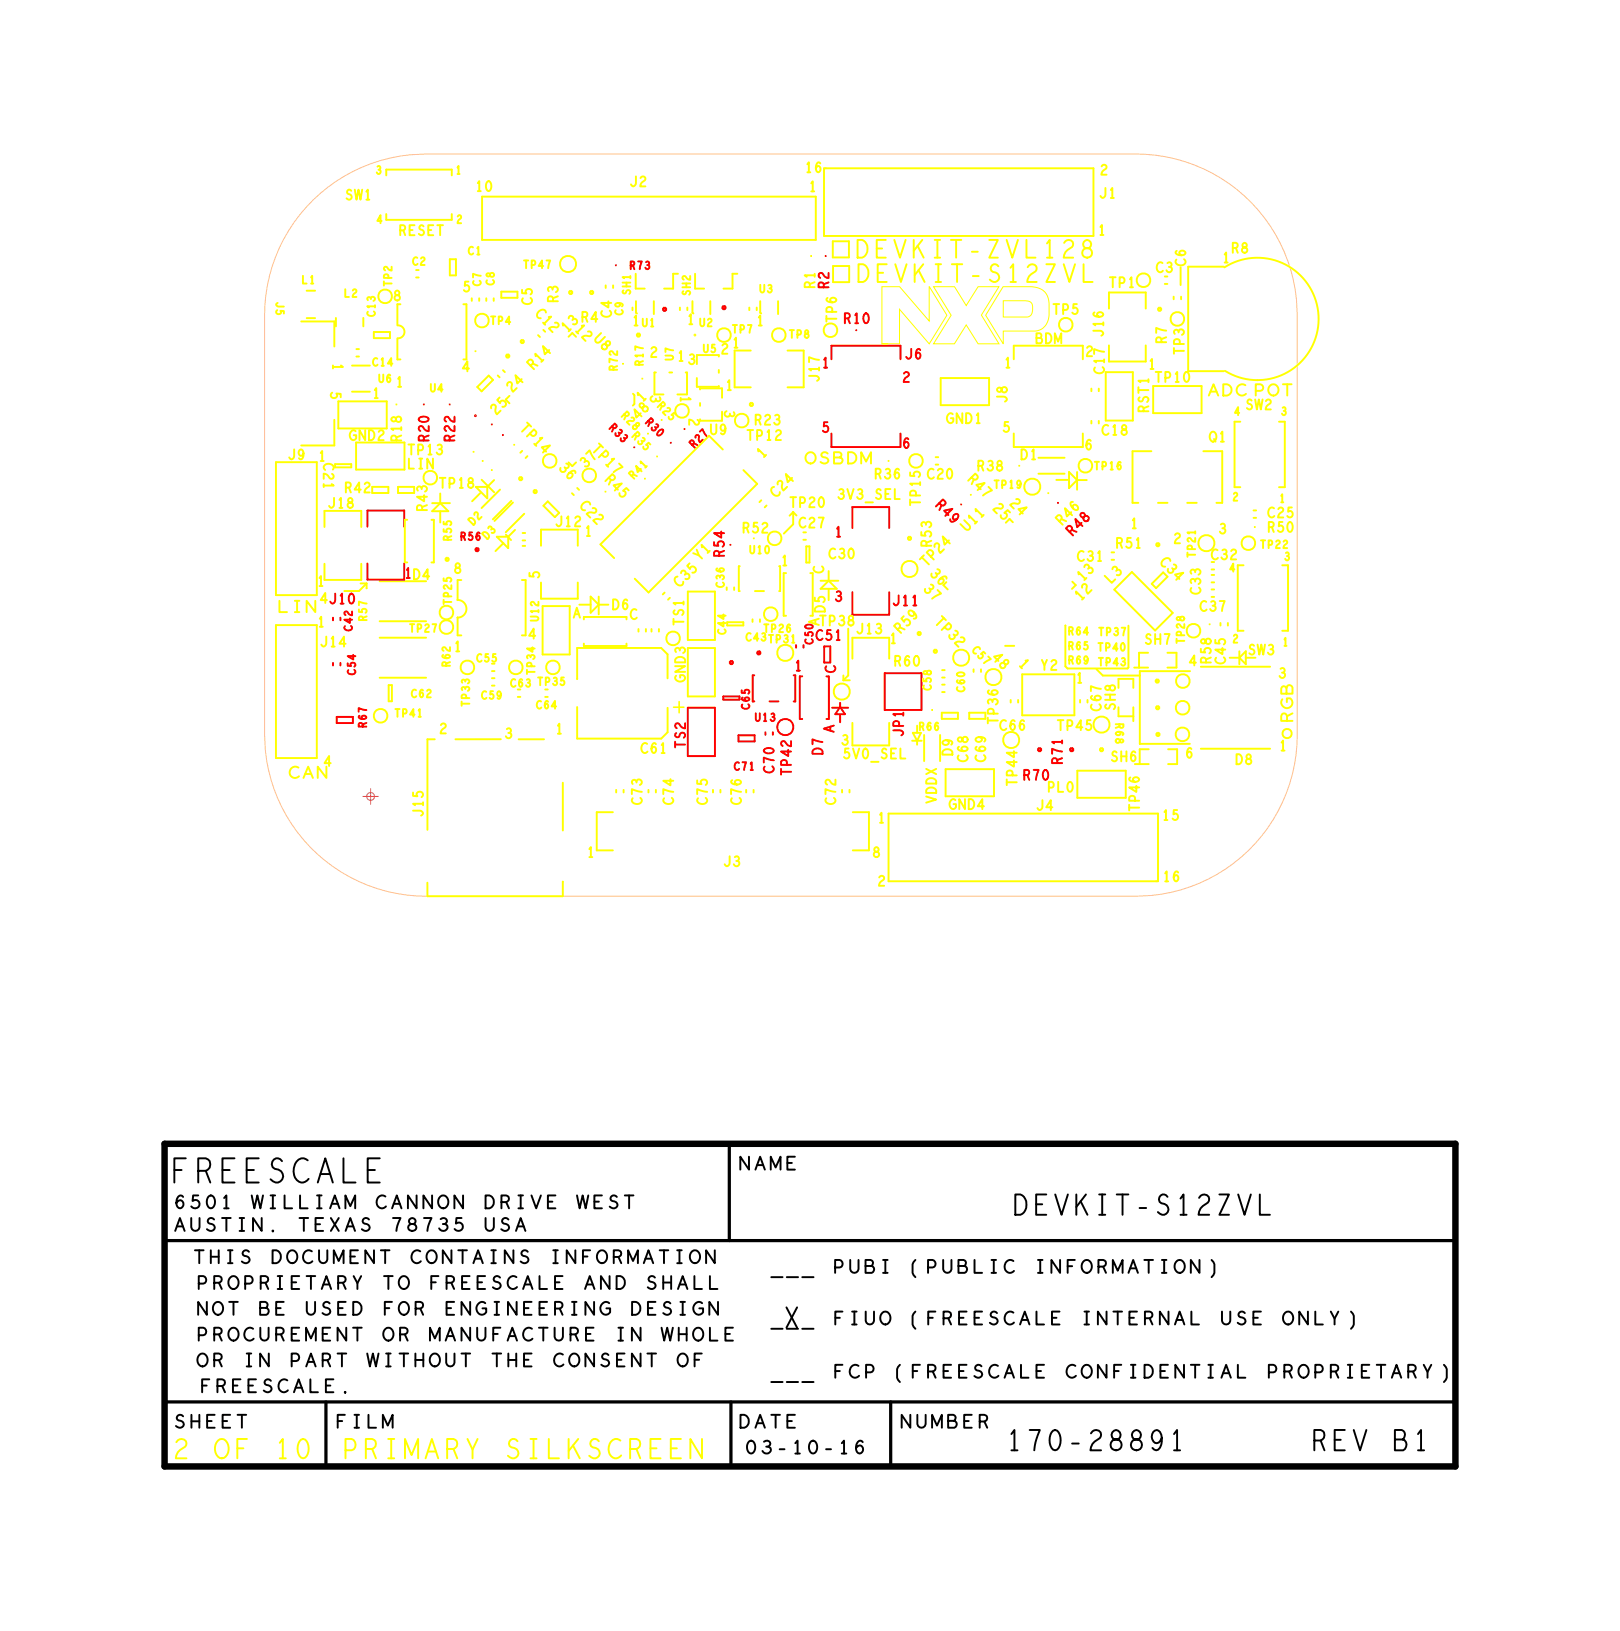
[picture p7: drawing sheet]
<svg xmlns="http://www.w3.org/2000/svg" width="128mm" height="128mm" viewBox="0 0 128 128" stroke-linecap="round" stroke-linejoin="round" font-family="sans-serif">
<defs><g id="words">
<text font-size="2" fill="#ff0" x="54.5" y="55" transform="rotate(-180 54.5 55)">+</text>
<text font-size="1.9" x="13.5" y="93.1">FREESCALE</text>
<text font-size="1.6" x="103.3" y="114.2">REV</text>
<g font-size="1">
<text x="38.1" y="95.1">DRIVE</text>
<text x="33.8" y="101.5">FREESCALE</text>
<text x="30.1" y="103.5">FOR</text>
<text x="38.7" y="107.6">THE</text>
<text x="60.7" y="104.3">___</text>
<text x="71.8" y="104.3">(FREESCALE</text>
<text x="13.7" y="112.4">SHEET</text>
<text x="15.7" y="109.6">FREESCALE.</text>
<text x="70.6" y="108.5">(FREESCALE</text>
<text x="58.7" y="114.4">03-10-16</text>
</g>
<g font-size=".8" fill="#ff0">
<text x="63.7" y="15.1">1</text>
<text x="31.4" y="18.5">RESET</text>
<text x="43.9" y="23.8" transform="rotate(-90 43.9 23.8)">R3</text>
<text x="64.1" y="22.7" transform="rotate(-90 64.1 22.7)">R1</text>
<text x="86.4" y="18.5">1</text>
<text x="96.2" y="20.7">1</text>
<text x="26.2" y="28.6" transform="rotate(90 26.2 28.6)">1</text>
<text x="42" y="29.1" transform="rotate(-45 42 29.1)">R 1 4</text>
<text x="42.1" y="24.8" transform="rotate(45 42.1 24.8)">C 1 2</text>
<text x="44.6" y="26.2" transform="rotate(-45 44.6 26.2)">1 3</text>
<text x="45.2" y="26" transform="rotate(45 45.2 26)">1 2</text>
<text x="46.7" y="26.7" transform="rotate(45 46.7 26.7)">U 8</text>
<text x="49.8" y="25.6">1</text>
<text x="53.3" y="28.4">1</text>
<text x="54.1" y="25.5">1</text>
<text x="54.2" y="28.7">3</text>
<text x="57.6" y="27.4">1</text>
<text x="59.5" y="25.6">1</text>
<text x="79" y="28.9">1</text>
<text x="90.4" y="29">1</text>
<text x="29.3" y="31.3">1</text>
<text x="31.2" y="30.5">1</text>
<text x="31.6" y="34.8" transform="rotate(-90 31.6 34.8)">R18</text>
<text x="39" y="32.7" transform="rotate(-45 39 32.7)">2 5</text>
<text x="40.3" y="30.9" transform="rotate(-45 40.3 30.9)">2 4</text>
<text x="40.9" y="33.8" transform="rotate(45 40.9 33.8)">T P 1 4</text>
<text x="46.5" y="35.4" transform="rotate(45 46.5 35.4)">T P 1 7</text>
<text x="50.2" y="33.1" transform="rotate(-45 50.2 33.1)">4 8</text>
<text x="50.5" y="31.7" transform="rotate(-45 50.5 31.7)">1</text>
<text x="51.2" y="31.1" transform="rotate(90 51.2 31.1)">3</text>
<text x="53.6" y="31.1" transform="rotate(90 53.6 31.1)">1</text>
<text x="57" y="32.3" transform="rotate(90 57 32.3)">3</text>
<text x="57.1" y="30.7">1</text>
<text x="59.4" y="33.4">R23</text>
<text x="95.2" y="34.8">Q1</text>
<text x="25.1" y="36.3">1</text>
<text x="27.1" y="38.8">R42</text>
<text x="33.6" y="40.3" transform="rotate(-90 33.6 40.3)">R43</text>
<text x="43.9" y="36.9" transform="rotate(45 43.9 36.9)">3 6</text>
<text x="45.6" y="39.9" transform="rotate(45 45.6 39.9)">C 2 2</text>
<text x="46.1" y="36.9" transform="rotate(-45 46.1 36.9)">3 7</text>
<text x="47.6" y="37.8" transform="rotate(45 47.6 37.8)">R 4 5</text>
<text x="60" y="36.1" transform="rotate(-45 60 36.1)">1</text>
<text x="61.1" y="39.2" transform="rotate(-45 61.1 39.2)">C 2 4</text>
<text x="68.8" y="37.7">R36</text>
<text x="76.1" y="41.9" transform="rotate(-45 76.1 41.9)">U 1 1</text>
<text x="76.1" y="37.8" transform="rotate(45 76.1 37.8)">R 4 7</text>
<text x="76.9" y="37.1">R38</text>
<text x="78.1" y="40.1" transform="rotate(45 78.1 40.1)">2 5</text>
<text x="79.4" y="39.7" transform="rotate(45 79.4 39.7)">2 4</text>
<text x="83.6" y="41.4" transform="rotate(-45 83.6 41.4)">R 4 6</text>
<text x="89" y="41.6">1</text>
<text x="25" y="46.1">1</text>
<text x="46" y="42.2">1</text>
<text x="53.5" y="46.3" transform="rotate(-45 53.5 46.3)">C 3 5</text>
<text x="55.1" y="44.2" transform="rotate(-45 55.1 44.2)">Y 1</text>
<text x="61.5" y="44.5">1</text>
<text x="72.6" y="46.4" transform="rotate(45 72.6 46.4)">3 7</text>
<text x="72.9" y="44.6" transform="rotate(-45 72.9 44.6)">T P 2 4</text>
<text x="73.2" y="45.2" transform="rotate(45 73.2 45.2)">3 6</text>
<text x="73.3" y="43.1" transform="rotate(-90 73.3 43.1)">R53</text>
<text x="84.8" y="44.2">C31</text>
<text x="85" y="47.3" transform="rotate(-45 85 47.3)">1 2</text>
<text x="85.2" y="45.8" transform="rotate(-45 85.2 45.8)">1 3</text>
<text x="87.4" y="46" transform="rotate(-45 87.4 46)">L 3</text>
<text x="87.8" y="43.1">R51</text>
<text x="91.2" y="44.3" transform="rotate(45 91.2 44.3)">C 3 4</text>
<text x="94.5" y="46.8" transform="rotate(-90 94.5 46.8)">C33</text>
<text x="95.3" y="44">C32</text>
<text x="95.9" y="42">3</text>
<text x="25" y="49.3">1</text>
<text x="35.7" y="51.3">1</text>
<text x="45.1" y="48.6">A</text>
<text x="64.4" y="49.2" transform="rotate(-90 64.4 49.2)">A</text>
<text x="67.4" y="49.9">J13</text>
<text x="70" y="50.6">1</text>
<text x="70.9" y="49.9" transform="rotate(-45 70.9 49.9)">R 5 9</text>
<text x="73.5" y="49" transform="rotate(45 73.5 49)">T P 3 2</text>
<text x="78" y="51.8" transform="rotate(45 78 51.8)">4 8</text>
<text x="80.1" y="52.3" transform="rotate(45 80.1 52.3)">1</text>
<text x="84.7" y="53.8">1</text>
<text x="98.2" y="51.5">SW3</text>
<text x="100.6" y="53.4">3</text>
<text x="39.7" y="58.1">3</text>
<text x="43.7" y="57.8">1</text>
<text x="66.2" y="58.6">3</text>
<text x="100.7" y="59.1">1</text>
<text x="69.1" y="64.8">1</text>
<text x="46.2" y="67.5">1</text>
</g>
<g font-size=".8" fill="#f00">
<text x="64.7" y="28.9">1</text>
<text x="66.4" y="25.4">R10</text>
<text x="73.6" y="39.8" transform="rotate(45 73.6 39.8)">R 4 9</text>
<text x="25.2" y="47.5">4J10</text>
<text x="31.8" y="45.5">1D4</text>
<text x="65.7" y="42.3">1</text>
<text x="65.7" y="47.3">3</text>
<text x="70.2" y="47.7">J11</text>
<text x="84.4" y="42.2" transform="rotate(-45 84.4 42.2)">R 4 8</text>
<text x="62.5" y="52.8">1</text>
<text x="65.6" y="57.7" transform="rotate(-90 65.6 57.7)">A</text>
<text x="83.6" y="60.2" transform="rotate(-90 83.6 60.2)">R71</text>
</g>
<g font-size=".6" fill="#ff0">
<text x="29.6" y="13.7">3</text>
<text x="35.9" y="13.7">1</text>
<text x="49.6" y="23.2" transform="rotate(-90 49.6 23.2)">SH1</text>
<text x="29.5" y="24.9" transform="rotate(-90 29.5 24.9)">C13</text>
<text x="50.6" y="28.8" transform="rotate(-90 50.6 28.8)">R17</text>
<text x="48.9" y="32.8" transform="rotate(45 48.9 32.8)">R 2 8</text>
<text x="49.7" y="34.4" transform="rotate(45 49.7 34.4)">R 3 5</text>
<text x="51.7" y="32" transform="rotate(45 51.7 32)">R 2 5</text>
<text x="100.8" y="32.7">3</text>
<text x="37.2" y="41.4" transform="rotate(-45 37.2 41.4)">D 2</text>
<text x="49.9" y="37.7" transform="rotate(-45 49.9 37.7)">R 4 1</text>
<text x="100.7" y="39.5">1</text>
<text x="38.3" y="42.5" transform="rotate(-45 38.3 42.5)">D 3</text>
<text x="101.1" y="44.1">3</text>
<text x="58.7" y="50.4">C43 TP31</text>
<text x="76.5" y="51.2" transform="rotate(45 76.5 51.2)">C 5 7</text>
<text x="101" y="50.8">1</text>
<text x="40.2" y="54.1">C63</text>
<text x="72.3" y="57.5">R66</text>
</g>
<g font-size=".6" fill="#f00">
<text x="49.6" y="21.2">R73</text>
<text x="47.9" y="33.7" transform="rotate(45 47.9 33.7)">R 3 3</text>
<text x="50.8" y="33.3" transform="rotate(45 50.8 33.3)">R 3 0</text>
<text x="54.6" y="35.3" transform="rotate(-45 54.6 35.3)">R 2 7</text>
<text x="59.4" y="56.8">U13</text>
</g>
</g></defs>
<!-- layer: Board Outline -->
<path d="M69.4 22.6h1.4l2.3 2.7v-2.7l1.4 2.2-1.4 2.3-2.3-2.8v2.8h-1.4zM69.4 27.1h.1M69.5 27.1h.1M69.6 27.1h.1M69.7 27.1h.1M69.8 27.1h.1M69.9 27.1h.1M73.5 22.6h1.6l.9 1.5 1-1.5h1.6l-1.4 2.2 1.4 2.3h-1.6l-.9-1.5-1 1.5h-1.6l1.4-2.3zM79 22.6h2.2a1.29 1.29 0 0 1 1.4 1.3v.9a1.23 1.23 0 0 1-1.1 1.3h-2.5v1l-1.4-2.3zM79 23.7h1.7a.47 .47 0 0 1 .6 .4v.3a.51 .51 0 0 1-.4 .6h-1.9z" fill="none" stroke="#ff0" stroke-width=".08"/>
<path d="M24.7 15.7a12.7 12.7 0 0 1 8.8-3.6h55.9a12.7 12.7 0 0 1 12.7 12.7v33.1a12.7 12.7 0 0 1-12.7 12.7h-55.8a12.7 12.7 0 0 1-12.8-12.7v-33.1a12.7 12.7 0 0 1 3.9-9.1z" fill="none" stroke="#ffc387" stroke-width=".08"/>
<g fill="none" stroke="#ff0" stroke-width=".15">
<path d="M65.5 19v1.3zM65.5 19h1.3zM66.8 19v1.3zM65.5 20.3h1.3zM65.6 20.9v1.3zM65.6 22.2h1.2zM65.6 20.9h1.2zM66.8 20.9v1.3zM92.9 21v1.4zM27.1 46.5h1.2zM28.3 46.5l.6-.6zM28.4 45.9h.5z"/>
<path d="M28.9 46.3h.1M28.9 45.9v.4zM62.1 40.6l.3-.3zM62.4 40.3h.1M62.4 40.3v1zM62.4 41.3l-.7 .7zM62.4 40.3l.3 .3zM66.4 53.2v.4zM66.4 53.6h.5zM66.8 53.2l-.4 .4zM66.8 49.5v3.7zM83.9 49.2h.1"/>
<path d="M83.9 49.2v3.3zM83.9 52.5l.1 .1zM84 52.6h4.7zM86.3 52.7l.5 .5zM86.8 53.2h2.9zM88.8 52.5l-.1 .1zM88.8 49.3v3.2zM89.7 52.8v5.8zM89.7 58.6h.1M89.7 58.6h4zM89.7 52.8h4zM89.7 52.8h.1"/>
</g>
<!-- layer: Components -->
<g fill="none" stroke="#ff0" stroke-width=".15">
<path d="M30.4 13.4v.4zM30.4 17.3h5.2zM30.4 16.9v.4zM30.4 13.4h5.2zM35.6 16.9v.4zM35.6 13.4v.4zM37.9 15.5h26.3zM37.9 15.5v3.4zM37.9 18.9h26.3zM64.2 15.5v3.4zM64.9 13.2h.1zM64.9 13.2v5.4z"/>
<path d="M64.9 18.6h21.2zM65 13.2h21.1zM86.1 13.2v5.4zM21.7 36.4h3.2zM21.7 36.4v10.5zM23.7 25.3h2.6zM23.7 35.1h2.6zM24.1 22.9h.7zM24.1 25h.7zM24.9 36.4v10.5zM26.3 25.3v2zM26.3 33v2.1z"/>
<path d="M26.4 36.8h1.2zM26.4 36.5v.3zM26.4 36.5h1.2zM26.4 25v.7zM26.6 31.6h3.8zM26.6 31.6v2.1zM26.6 33.7h3.8zM27.6 36.5v.3zM27.7 30.8h1.4zM27.7 28.8h1.4zM28 34.8h3.8zM28 34.8v2.2z"/>
<path d="M28 37h3.8zM28.1 27.5h.2zM28.1 28.1h.2zM28.6 25v.7zM29.3 38.3h1.3zM29.3 38.8h1.3zM29.4 26.1h1.3zM29.4 26.1v.5zM29.4 26.6h1.3zM30.4 31.6v2.1zM30.6 38.3v.5zM30.7 26.1v.5z"/>
<path d="M31.3 24v1.6zM31.3 24h.2zM31.3 28.3h.2zM31.3 26.6v1.7zM31.3 38.3h1.3zM31.3 38.3v.5zM31.3 38.8h1.3zM31.3 25.6l.4 .2 .1 .3-.1 .4-.4 .1M31.8 34.8v2.2zM32.6 38.3v.5zM32.8 21.8h.2zM32.8 21.3h.2z"/>
<path d="M34 39.6h1.4zM34.7 38.8v.8zM34.7 39.6l.6 .6zM35.4 20.4v1.3zM35.4 21.7h.5zM35.4 20.4h.5zM35.9 20.4v1.3zM36.5 24h.2zM36.5 28.3h.2zM36.7 24v4.3zM37.1 23.5v.2zM37.5 38.3l.9 .9z"/>
<path d="M37.5 38.3h.9zM37.6 30.5l.3 .3zM37.7 23.5v.2zM37.8 38.8l-.6 .7zM37.9 30.8l.9-.9zM38.3 23.5v.2zM38.4 38.3v.9zM38.5 29.6l.3 .3zM38.5 29.6l-.9 .9zM38.9 23.5v.2zM38.9 37.8l-.5 .5zM39.2 29.6l.1 .1z"/>
<path d="M39.4 38.5l-1.5 1.5zM39.5 23.4h1.2zM39.5 23h1.2zM39.5 23v.4zM39.6 29.1l.1 .2zM39.8 31.5l.3-.3zM39.9 28l.1-.1 .1 .1v.1l-.1 .1-.1-.1zM40.4 39.6l-1.5 1.4zM40.7 23v.4zM40.9 37.6h.1h.1v.1l-.1 .1-.1-.1zM41 26.8h.1h.1v.1l-.1 .1-.1-.1zM41.5 35.9l-.1 .2z"/>
<path d="M42 38.6h.1h.1v.2h-.1h-.1zM42.4 26.4l.1 .1zM42.8 39.8l.9 .9zM43.1 39.5l.9 .9zM43.1 39.5l-.3 .3zM44.7 26.5l.3-.3zM44.8 23l.1-.1 .1 .1v.1l-.1 .1-.1-.1zM45 38.8l.2 .2zM45.4 38.4l.2 .2zM46.5 23l.1-.1 .1 .1v.1l-.1 .1-.1-.1zM47.7 22.5v.2zM48.3 22.5v.2z"/>
<path d="M49.8 24.2v.2zM49.8 31l.1 .1zM49.9 31.1v.7zM50 21.6v1.1zM50 22.7h.7zM50.1 23.7v.9zM50.1 24.6v.1zM50.1 26.3h.2h.1v.1l-.1 .1-.2-.1zM51.5 23.7v1zM51.5 31.1h.7zM51.5 29.3v1.8zM51.5 29.3h.1z"/>
<path d="M52.3 22.7h.7zM52.7 29.3h.2zM53 21.6v1.1zM53 21.6h.4zM53.5 24.2v.2zM54 29.3h.1zM54.1 29.3v1.8zM54.1 24.2v.2zM54.5 23.7v.9zM54.5 24.6l.1 .1zM54.7 21.6v1.1zM54.7 22.7h.7z"/>
<path d="M54.8 30.5h1.8zM54.8 29.8v.7zM54.8 28h1.8zM55.1 30.6v.1zM55.1 30.6h1.7zM55.1 33v.1zM55.1 31.7v.2zM55.1 33.1h1.7zM55.8 34.3l1.1 1.1zM55.9 23.7v1zM56.6 30.4v.1zM56.6 28v.1z"/>
<path d="M56.6 29.1v.2zM56.8 32.4v.7zM56.8 30.6v.7zM56.9 22.7h.8zM57.7 21.6v1.1zM57.7 21.6h.3zM57.8 27.6h1.3zM57.8 27.6v2.9zM57.8 30.5h1.3zM58.5 37l1.1 1.1zM59 24.2v.2zM59 31.8l.1-.1 .2 .1v.1l-.2 .1-.1-.1z"/>
<path d="M59.6 24.2v.2zM59.6 38.1l-8.6 8.5zM59.8 39.5l.1-.1zM59.8 23.7v.9zM59.8 24.6l.1 .1zM60.3 39.8l-.1 .1zM61.2 23.7v1zM62 30.5h1.3zM62 27.6h1.3zM63.3 27.6v2.9zM73.6 36.6h.2zM73.6 36h.2z"/>
<path d="M74 29.8v2.1zM74 31.9h3.8zM74 29.8h3.8zM77.8 29.8v2.1zM79.8 27.2h5.4zM79.8 27.2v1.1zM79.8 35.2h5.4zM79.8 34.1v1.1zM81.7 36h2.1zM81.7 37.3h2.1zM83.1 37.8h.9zM84.1 38.4l.7-.6z"/>
<path d="M84.1 37.2v1.2zM84.1 37.2l.7 .6zM84.8 37.8h.7zM84.8 37.2v1.4zM85.2 27.2v1.1zM85.2 34.1v1.1zM85.9 33.1v.2zM85.9 30.6v.2zM86.5 33.1v.2zM86.5 30.6v.2zM87 29.3h2.2zM87 29.3v3.8z"/>
<path d="M87 33.1h2.2zM87.3 23h2.9zM87.3 23v1.3zM87.3 27.2v1.3zM87.3 28.5h2.9zM89.1 39.6h.5zM89.1 35.5v4.1zM89.1 35.5h1.5zM89.2 29.3v3.8zM90.2 23v1.3zM90.2 27.2v1.3zM90.8 30.4h3.8z"/>
<path d="M90.8 30.4v2.1zM90.8 32.5h3.8zM91.1 39.6h.8zM91.2 24.3l.1-.1 .1 .1v.1l-.1 .1-.1-.1zM91.7 21.8h.2zM91.7 22.4h.2zM92.4 23.4v.2zM93 23.4v.2zM93.4 39.6h.8zM93.5 21h2.8zM93.5 21v8.2zM93.5 29.2h2.8z"/>
<path d="M94.6 30.4v2.1zM94.7 35.5h1.5zM95.7 39.6h.5zM96.2 35.5v4.1zM96.4 21a4.8 4.8 0 0 1 7.4 4.1 4.8 4.8 0 0 1-7.4 4.1M97.2 38.4h.4zM97.2 33.2v5.2zM97.2 33.2h.4zM100.7 33.2h.4zM100.7 38.4h.4zM101.1 33.2v5.2zM21.7 46.9h3.2z"/>
<path d="M21.7 49.2h3.2zM21.7 59.7h3.2zM21.7 49.2v10.5zM24.9 49.2v10.5zM25.5 40.2h2.9zM25.5 40.2v1.3zM25.5 44.4v1.3zM25.5 45.7h2.9zM28.4 40.2v1.3zM28.4 44.4v1.3zM29.9 50.2h3.6zM29.9 53.4h3.6z"/>
<path d="M29.9 48.9h3.6zM29.9 45.8h3.6zM30.6 53.9h.2zM30.6 55.2h.2zM30.6 53.9v1.3zM30.8 53.9v1.3zM31.9 40.9h.2zM31.9 44.3h.2zM31.9 40.9v3.4zM33.6 58.2v7.1zM33.6 58.2h.6zM34 40.9h.1z"/>
<path d="M34 44.3h.1zM34 40.2h1.3zM34 40.2l.7-.6zM34.1 40.9v3.4zM34.7 40.2v.9zM35.1 44l.1-.1 .1 .1v.1l-.1 .1-.1-.1zM35.8 58.2h3.6zM36 47.2h.1M36 48.6h.1M36 50h.3zM36 48.6v1.4zM36 45.7v1.5z"/>
<path d="M36 45.7h.3zM36 47.2l.5 .2 .2 .5-.2 .5-.5 .2M38.7 54h.2zM38.7 53.4h.2zM38.7 52.8h.2zM38.7 52.2h.2zM38.8 40.9l1.4-1.5zM39.1 42.3l.9 .9zM39.1 42.3h.9zM39.6 42.8l-.6 .6zM39.8 42.1l.4 .4zM40 42.3l.5-.6z"/>
<path d="M40 42.3v.9zM40.8 54.9h.2zM40.8 58.2h2zM41.1 45.7h.3zM41.1 50h.3zM41.1 43h.2zM41.1 42h.2zM41.1 42.5h.2zM41.3 40.4l-1.5 1.5zM41.4 45.7v4.3zM42.6 41.7h2.9zM42.6 41.7v1.3z"/>
<path d="M42.6 45.9v1.2zM42.6 47.1h2.9zM42.7 51.5h2.1zM42.7 47.7h2.1zM42.7 47.7v3.8zM42.9 54.9h.2zM42.9 54.3h.2zM43.7 40.7l.3-.3zM44.8 47.7v3.8zM45.4 58.1h6.6zM45.4 55.7v2.4zM45.4 51h6.6z"/>
<path d="M45.4 51v2.5zM45.4 53.5h.1M45.5 41.7v1.3zM45.5 45.9v1.2zM45.6 47.6h.9zM46 48.6h3.3zM46 50.9h3.3zM46 50.7v.2zM46.5 47v1.2zM46.5 47l.6 .6zM47.1 47v1.4zM47.1 47.6h.8z"/>
<path d="M47.1 47.6l-.6 .6zM47.3 42.9l8.5-8.6zM47.3 42.9l1 1zM49.3 48.6v.2zM49.3 50.7v.2zM50 45.6l1 1zM50.3 49.5v.2zM50.8 49.5v.2zM51.3 49.5v.2zM51.9 49.5v.2zM52 51l.5 .5zM52 58.1l.5-.5z"/>
<path d="M52.3 46.7l-.1 .1zM52.5 51.5v1.9zM52.5 55.7v1.9zM52.6 47.2l.1-.1zM54.1 46.6h2.2zM54.1 46.6v3.8zM54.1 50.4h2.2zM54.1 54.8h2.2zM54.1 51h2.2zM54.1 51v3.8zM56.3 46.6v3.8zM56.3 51v3.8z"/>
<path d="M57.2 46.2v.2zM57.2 49.2h1.3zM57.2 49v.2zM57.2 49h1.3zM57.8 46.2v.2zM58.2 44.6h.1M58.2 44.6v1.9zM58.2 46.5h.1M58.5 49v.2zM59.2 48.8v.2zM59.4 46.5h.7zM59.8 48.8v.2z"/>
<path d="M61.3 46.5h.1zM61.4 44.6v1.9zM61.7 48.5h.2zM61.7 45.1v3.4zM61.7 45.1h.2zM63.2 41.9h.2zM63.2 42.5h.2zM63.5 43h.2zM63.5 44.3h.2zM63.5 43v1.3zM63.7 43v1.3zM63.8 45.1h.2z"/>
<path d="M64 45.1v3.4zM64.6 46.4h1.3zM64.6 46.4l.6-.7zM64.6 45.7h1.4zM65.2 45v.7zM65.2 45.7l.7 .7zM65.2 46.4v.8zM67.1 50.2h2.9zM67.1 50.2v1.7zM67.1 58.7h2.9zM67.1 56.9v1.8zM70 50.2v1.7z"/>
<path d="M70 56.9v1.8zM71.5 42.3h.1h.1v.1l-.1 .1-.1-.1zM71.8 58.3h.7zM71.8 57.7l.4 .6zM71.8 57.7h.7zM72.2 58.3v.3zM72.5 57.7l-.3 .6zM72.7 57.9v2zM73.5 51.2l.1-.1 .1 .1v.1l-.1 .1-.1-.1zM74 57.9v2zM74.1 56.1h1.3zM74.1 56.1v.5z"/>
<path d="M74.1 56.6h1.3zM74.2 54.5h.2zM74.2 53.9h.2zM74.2 53.3h.2zM74.2 52.8h.2zM74.3 46.1l.3 .3zM75.4 56.1v.5zM76.3 56.1h1.3zM76.3 56.1v.5zM76.3 56.6h1.3zM76.6 52.7v.2zM77.2 52.7v.2z"/>
<path d="M77.6 56.1v.5zM79.1 50.8h.7zM79.5 40.9l.2 .2zM79.6 55.1v.2zM80.1 55.1v.2zM80.5 56.3h4.1zM80.5 53.1v3.2zM80.5 53.1h4.1zM84.4 46.4l.3-.3zM84.4 45.8l.3 .3zM84.6 53.1v3.2zM85 55.1v.2z"/>
<path d="M85.6 55.1v.2zM86.6 59l.1-.1 .1 .1v.1h-.1h-.1zM87.5 43.5h.2zM87.5 44.1h.2zM87.7 46.4l3.2 3.2zM88 53.4h1.2zM88 53.4v.8zM88 55.7v.7zM88 56.4h1.2zM89.1 45l-1.4 1.4zM89.1 45l3.2 3.3zM89.2 53.4v.8z"/>
<path d="M89.2 55.7v.7zM89.2 56.4v.4zM89.3 52.6h.4zM89.7 51.4h.7zM89.7 51.4v1.2zM89.7 52.6h.7zM89.7 59h.7zM89.7 59v1.2zM90.7 46l.9-.9zM90.7 46l.3 .3zM90.9 49.6l1.4-1.3zM91 53.6l.1-.1 .1 .1v.1h-.1h-.1z"/>
<path d="M91 55.7l.1-.1 .1 .1v.1h-.1h-.1zM91 42.8h.1h.1v.1l-.1 .1-.1-.1zM91 57.8l.1-.1 .2 .1v.1h-.2h-.1zM91.9 52.6h.7zM91.9 51.4h.7zM91.9 45.4l-.9 .9zM91.9 59h.8zM92.6 51.4v1.2zM92.7 59v1.2zM94.5 52.5h5.5zM94.5 58.9h5.5zM95.4 46.4h.2z"/>
<path d="M95.4 47h.2zM95.4 45.3h.2zM95.4 45.8h.2zM95.4 44.8h.2zM96.1 49v.2zM96.6 49v.2zM96.8 51.8h.7zM97.4 49.7h.5zM97.4 44.5v5.2zM97.4 44.5h.5zM97.5 51.3v1zM97.5 51.8l.6-.5z"/>
<path d="M97.5 51.8l.6 .5zM98.1 51.8v.5zM98.7 40.2h.2zM98.7 40.8h.2zM100.9 44.5h.5zM100.9 49.7h.5zM101 57.5l.3-.1 .3 .1 .1 .2-.1 .3-.3 .1-.3-.1-.1-.3zM101.4 44.5v5.2zM33.6 69.5v1.1zM33.6 70.6h10.7zM44.3 61.6v3.8zM44.3 69.4h.1"/>
<path d="M44.3 69.4v1.2zM47 63.9h1.2zM47 63.9v3zM47 66.9h1.2zM48.5 62.2v.2zM49.1 62.2v.2zM51 62.2v.2zM51.6 62.2v.2zM56.1 62.2v.2zM56.7 62.2v.2zM58.7 62.2v.2zM59.3 62.2v.2z"/>
<path d="M66.3 62.2v.2zM66.9 62.2v.2zM67.1 63.9h1.3zM67.1 66.9h1.3zM68.4 63.9v3zM69.9 64h21.2zM69.9 64v5.4zM69.9 69.4h21.1zM74.4 60.6v2.1zM74.4 62.7h3.8zM74.4 60.6h3.8zM78.2 60.6v2.1z"/>
<path d="M84.8 60.7v2.1zM84.8 62.8h3.8zM84.8 60.7h3.8zM88.6 60.7v2.1zM89.3 60.2h.4zM89.7 60.2h.7zM91 69.4h.1zM91.1 64v5.4zM91.9 60.2h.8z"/>
<circle cx="30.3" cy="23.3" r=".54"/>
<circle cx="33.9" cy="37.6" r=".54"/>
<circle cx="37.9" cy="25.2" r=".54"/>
<circle cx="43.3" cy="36.3" r=".54"/>
<circle cx="44.7" cy="20.8" r=".64"/>
<circle cx="46.4" cy="37.4" r=".54"/>
<circle cx="53.7" cy="32.4" r=".54"/>
<circle cx="57" cy="26.4" r=".54"/>
<circle cx="58.4" cy="33.1" r=".54"/>
<circle cx="61.3" cy="26.4" r=".54"/>
<circle cx="65.4" cy="26" r=".54"/>
<circle cx="72.1" cy="36.3" r=".54"/>
<circle cx="81.2" cy="38.3" r=".64"/>
<circle cx="83.9" cy="25.6" r=".54"/>
<circle cx="85.4" cy="36.7" r=".54"/>
<circle cx="90" cy="22.1" r=".54"/>
<circle cx="92.7" cy="25.1" r=".54"/>
<circle cx="30" cy="56.4" r=".54"/>
<circle cx="35.1" cy="49.4" r=".54"/>
<circle cx="35.1" cy="48.2" r=".54"/>
<circle cx="36.8" cy="52.5" r=".54"/>
<circle cx="40.6" cy="52.5" r=".54"/>
<circle cx="43.5" cy="52.5" r=".54"/>
<circle cx="53" cy="50.3" r=".54"/>
<circle cx="60.7" cy="48.4" r=".54"/>
<circle cx="61" cy="42.4" r=".54"/>
<circle cx="61.8" cy="51.4" r=".64"/>
<circle cx="66.3" cy="54.4" r=".64"/>
<circle cx="71.6" cy="44.8" r=".64"/>
<circle cx="75.7" cy="51.8" r=".64"/>
<circle cx="78.2" cy="53.3" r=".64"/>
<circle cx="79.6" cy="58.3" r=".64"/>
<circle cx="86.7" cy="57" r=".64"/>
<circle cx="93.1" cy="57.8" r=".54"/>
<circle cx="93.1" cy="55.7" r=".54"/>
<circle cx="93.1" cy="53.6" r=".54"/>
<circle cx="93.9" cy="49.7" r=".54"/>
<circle cx="95" cy="42.8" r=".64"/>
<circle cx="98.3" cy="42.8" r=".54"/>
</g>
<g fill="none" stroke="#f00" stroke-width=".15">
<path d="M52.2 24.3l.1-.1 .1 .1v.1l-.1 .1-.1-.1zM56.9 24.2l.1-.1 .1 .1v.1h-.1h-.1zM65.4 27.2h5.5zM65.4 27.2v1.1zM65.4 35.2h5.5zM65.4 34.1v1.1zM67.1 39.9h2.9zM67.1 39.9v1.7zM70 39.9v1.7zM70.9 27.2v1.1zM70.9 34.1v1.1zM26.2 52.2v.2z"/>
<path d="M26.2 48.6v.2zM26.5 56.9h1.3zM26.5 56.4h1.3zM26.5 56.4v.5zM26.8 52.2v.2zM26.8 48.6v.2zM27.8 56.4v.5zM28.9 40.2h2.9zM28.9 40.2v1.3zM28.9 44.4v1.2zM28.9 45.6h2.9zM31.8 40.2v1.3z"/>
<path d="M31.8 44.4v1.2zM37.4 43.2l.2-.1 .1 .1v.1l-.1 .1-.2-.1zM54.1 55.7h2.2zM54.1 55.7v3.8zM54.1 59.5h2.2zM56.3 55.7v3.8zM56.9 54.8v.3zM56.9 54.8h1.3zM56.9 55.1h1.3zM57.5 52.1l.1-.1 .1 .1v.1l-.1 .1-.1-.1zM58.1 57.9h1.3zM58.1 57.9v.5z"/>
<path d="M58.1 58.4h1.3zM58.2 54.8v.3zM59.2 53.2h.2zM59.2 53.2v2zM59.2 55.2h.2zM59.4 57.9v.5zM59.6 51.3h.1h.1v.2h-.1h-.1zM60.2 57.6v.2zM60.6 55.2h.7zM60.8 57.6v.2zM62.5 55.2h.1zM62.5 53.2h.1z"/>
<path d="M62.6 53.2v2zM62.7 50.8v.2zM63 56.6h.1zM63 53.2v3.4zM63 53.2h.1zM63.2 50.8v.2zM64.9 50.9v1.3zM64.9 52.2h.5zM64.9 50.9h.5zM65 53.2h.2zM65 56.6h.2zM65.2 53.2v3.4z"/>
<path d="M65.4 50.9v1.3zM65.5 55.7h1.3zM65.7 56.2h.8zM66.1 56.3v.6zM66.1 55.3v.4zM66.1 55.7l.4 .5zM66.1 55.7l-.4 .5zM67.1 48.4h2.9zM67.1 46.6v1.8zM69.6 53h2.9zM69.6 55.9h2.9zM69.6 53v2.9z"/>
<path d="M70 46.6v1.8zM72.5 53v2.9zM81.7 59l.1-.1 .1 .1v.1h-.1h-.1zM84.2 59l.2-.1 .1 .1v.1h-.1h-.2z"/>
<circle cx="61.8" cy="57.2" r=".64"/>
</g>
<g fill="none" stroke="#f00" stroke-width=".08">
<path d="M33.4 31.8v.1zM35.4 31.8v.1zM37.4 32.7h.1l-.1 .1v-.1zM38.7 33.4v.1zM39.6 34.2v.1zM48.4 20.9h.1zM52.3 24.3h.1l-.1 .1-.1-.1zM52.8 34.8h.1M53.9 33.7v.1zM56.9 24.2l.1-.1 .1 .1-.1 .1zM65 20.1v.1zM67.4 26h.1"/>
<path d="M75.6 39.7h.1zM37.5 43.3l.1-.1v.1zM57.5 42.8h.1M57.5 52.2l.1-.1v.1zM59.7 51.4v-.1l.1 .1-.1 .1zM81.8 58.9l.1 .1-.1 .1v-.1zM84.4 58.9v.1v.1l-.1-.1z"/>
</g>
<g fill="none" stroke="#ff0" stroke-width=".08">
<path d="M31.2 31.8v.1zM37.2 35.6h.1zM37.4 27.6v.1zM38 36.2v.1zM38.7 37h.1M39.9 28h.1v.1zM40.5 35v.1zM41 37.6l.1 .1-.1 .1-.1-.1zM41.1 26.8l.1 .1-.1 .1-.1-.1zM42.1 38.7v-.1l.1 .1-.1 .1zM44.8 23h.1h.1l-.1 .1zM46.6 23v.1l-.1-.1z"/>
<path d="M49 28.6h.1zM50.3 26.3v.1h-.1zM50.6 29.8h.1M51.7 35.9v.1zM54.7 26.3l.1 .1h-.1h-.1zM59.1 31.8h.1l-.1 .1v-.1zM63.8 20.1v.1zM69.9 36.2v.1zM80.2 36.7h.1zM82.5 38.8v.1zM91.3 24.3v.1l-.1-.1zM35.1 44h.1h.1l-.1 .1z"/>
<path d="M59.3 42.3v.1zM71.5 42.4l.1-.1 .1 .1-.1 .1zM73.4 55.9h.1M73.6 51.2l.1 .1h-.1h-.1zM86.7 58.9l.1 .1-.1 .1-.1-.1zM91 53.6l.1-.1 .1 .1-.1 .1zM91 55.7l.1-.1 .1 .1-.1 .1zM91.1 57.8v-.1l.1 .1-.1 .1zM91.1 42.8l.1 .1-.1 .1v-.1zM95.2 49.1v.1zM98.8 41.5h.1"/>
</g>
<path d="M13 97.7h101.6zM13 97.7v5zM57.4 90v7.7zM13 110.4h101.6zM25.7 110.4v5zM57.5 110.4v5zM70.1 110.4v5z" fill="none" stroke="#000" stroke-width=".25"/>
<path d="M13 90h101.6zM13 90v25.4zM114.6 90v25.4zM13 115.4h101.6z" fill="none" stroke="#000" stroke-width=".51"/>
<!-- layer: Text -->
<g fill="none" stroke="#ff0" stroke-width=".15">
<path d="M27.6 15a.18 .18 0 0 0-.2 0 .18 .18 0 0 0 0 .3 .23 .23 0 0 1 .3 .3 .23 .23 0 0 1-.4 0M27.9 14.9l.2 .8 .1-.8 .2 .8 .1-.8M28.8 15.1l.2-.2v.8M28.8 15.7h.3M29.7 13.1a.14 .14 0 0 1 .2 .1 .14 .14 0 0 1 0 .2M30 17.4h-.3l.2-.5v.7M31.5 18.1h.2l.2-.1-.1-.2-.3-.1v.8M32.6 17.7h-.4v.8h.4M33.3 17.8a.18 .18 0 0 0-.2 0 .18 .18 0 0 0 0 .3 .23 .23 0 0 1 .3 .3 .23 .23 0 0 1-.4 0M34.1 17.7h-.4v.8h.4M34.4 17.7h.5M34.6 17.7v.8"/>
<path d="M36 13.2l.1-.1v.6M36 17a.14 .14 0 0 1 .2 0 .14 .14 0 0 1 .1 .2l-.2 .2-.1 .2h.3M37.2 19.5a.26 .26 0 0 0-.3 .2 .26 .26 0 0 0 .3 .3v-.1M37.6 19.5l.1-.1v.6M37.6 14.4l.1-.1v.7M37.6 15h.2M38.4 14.3a.39 .39 0 0 1 .3 .3 .39 .39 0 0 1-.1 .4h-.1a.39 .39 0 0 1-.3-.2 .39 .39 0 0 1 .1-.4zM50.1 13.9l-.1 .6-.2 .2-.1-.2M50.4 14a.2 .2 0 0 1 .3-.1 .2 .2 0 0 1 .1 .3 .53 .53 0 0 0-.4 .5h.4M63.5 12.9l.2-.1v.8M63.5 13.6h.3M63.9 14.4l.1-.1v.8"/>
<path d="M64.6 12.9l-.1-.1a.41 .41 0 0 0-.3 .3 .41 .41 0 0 0 .1 .4 .22 .22 0 0 0 .3-.2 .22 .22 0 0 0-.3-.2l-.1 .1M67.5 18.9a.7 .7 0 0 1 .8 .7 .7 .7 0 0 1-.8 .7zM69 19.6h.4M69.7 18.9h-.7v1.4h.7M70.4 18.9l.4 1.4 .5-1.4M71.9 18.9v1.4M72.2 19.4l.5 .9M72.6 18.9l-.7 .8M73.6 18.9h.4M73.8 18.9v1.4M74.8 18.9h.9M75.3 18.9v1.4"/>
<path d="M76.5 19.8h.5M77.9 18.9h.6l-.6 1.4h.6M79.2 18.9l.5 1.4 .4-1.4M80.8 18.9v1.4h.7M82.4 19.2l.2-.3v1.4M83.8 19.1a.36 .36 0 0 1 .5-.2 .36 .36 0 0 1 .1 .5 .94 .94 0 0 0-.7 .9h.8M85.3 19.1a.32 .32 0 0 0 0 .3 .32 .32 0 0 0 .4 .1 .38 .38 0 0 1 .2 .6 .38 .38 0 0 1-.6 0 .38 .38 0 0 1 .2-.6 .32 .32 0 0 0 .4-.4 .32 .32 0 0 0-.6 0zM86.6 17.9l.1-.2v.8M86.7 13.1a.2 .2 0 0 1 .3-.1 .2 .2 0 0 1 0 .3 .53 .53 0 0 0-.3 .5h.4M87 14.8v.6l-.2 .2-.2-.2M87.4 15l.1-.2v.8M87.4 15.6h.3"/>
<path d="M92.6 19.7v.1a.41 .41 0 0 0 .3 .3 .41 .41 0 0 0 .4-.1 .22 .22 0 0 0-.2-.3 .22 .22 0 0 0-.3 .3l.2 .1M97 19.5h.3l.1-.1v-.2l-.4-.1v.8M97.3 19.5l.1 .4M97.8 19.2l.1 .3a.23 .23 0 0 1 .3 .1 .23 .23 0 0 1-.2 .3 .23 .23 0 0 1-.3-.2l.1-.2a.22 .22 0 0 0 .3-.1 .22 .22 0 0 0-.1-.3zM21.8 24.4a.18 .18 0 0 0 0 .3 .18 .18 0 0 0 .2 0 .18 .18 0 0 0 .1-.2h.2v.2M21.9 23.8l-.2 .2 .2 .1h.4M23.2 35.4l-.1 .6-.2 .2-.1-.2M23.8 21.7v.6h.3M23.9 35.7l-.1 .1a.21 .21 0 0 1-.3-.2 .21 .21 0 0 1 .3-.1 .42 .42 0 0 1-.2 .6h-.1M24.5 21.8l.1-.1v.6M24.5 22.3h.2M25.2 35.7l.2-.2v.8"/>
<path d="M25.5 38.1v.2M26.1 38.1l.2 .1h-.8M26.1 37.3a.2 .2 0 0 1 .2 .3 .2 .2 0 0 1-.3 0 .53 .53 0 0 0-.5-.3v.4M26.1 30.9a.24 .24 0 0 0 0 .3 .24 .24 0 0 0 .3 .1 .24 .24 0 0 0 .1-.3h.3v.3M26.2 37a.38 .38 0 0 0-.3-.5 .38 .38 0 0 0-.4 .3l.1 .2M26.3 39.2v.6l-.2 .2-.2-.2M26.7 39.4l.1-.2v.8M26.7 40h.3M26.8 28.8l.2 .1h-.8M27.2 22.8v.6h.3M27.2 38.4h.3l.1-.1-.1-.3h-.3v.8M27.4 39.3l.1 .2a.23 .23 0 0 1 .3 .1 .23 .23 0 0 1-.2 .3 .23 .23 0 0 1-.2-.1v-.2a.22 .22 0 0 0 .3-.1 .22 .22 0 0 0-.1-.3z"/>
<path d="M27.8 22.9a.15 .15 0 0 1 .2-.1 .15 .15 0 0 1 0 .2l-.2 .2v.2h.3M28 33.9a.36 .36 0 0 0-.5 .2 .36 .36 0 0 0 .1 .5l.2 .1 .2-.2v-.2h-.2M28.4 38.5h-.5l.4-.5v.8M28.7 38.1a.2 .2 0 0 1 .3-.1 .2 .2 0 0 1 0 .3 .53 .53 0 0 0-.3 .5h.4M28.7 33.9v.8l-.4-.8v.8M29 33.9a.4 .4 0 0 1 .5 .4 .4 .4 0 0 1-.5 .4zM29.2 23.5a.14 .14 0 0 0-.2-.1 .14 .14 0 0 0 0 .2M29.4 24.5a.22 .22 0 0 1 .1 .3 .22 .22 0 0 1-.4 .1l-.2-.1 .1-.3M29.5 30.7l.1-.1v.7M29.5 24.1h-.6l.1 .1M29.7 28.2a.26 .26 0 0 0-.3 .3 .26 .26 0 0 0 .3 .2M29.8 34a.2 .2 0 0 1 .3-.1 .2 .2 0 0 1 0 .3 .53 .53 0 0 0-.3 .5h.4"/>
<path d="M29.9 29.5v.4l.1 .2 .2-.2v-.4M30 28.3l.1-.1v.6M30 28.8h.2M30.2 22.3h.6M30.2 22.2v.3M30.6 21.9l-.1-.3h-.3v.3h.6M30.7 29.6v-.1a.3 .3 0 0 0-.2 .3 .3 .3 0 0 0 .2 .3 .17 .17 0 0 0 0-.3 .17 .17 0 0 0-.2 0M30.8 21v.3l-.2-.1-.1-.2a.16 .16 0 0 0-.3 .1 .15 .15 0 0 0 .1 .2M30.9 28.6h-.4l.3-.4v.6M30.9 32.9a.18 .18 0 0 0 0 .3 .18 .18 0 0 0 .3-.2 .21 .21 0 0 1 .3-.2 .21 .21 0 0 1 0 .4 .21 .21 0 0 1-.3-.1l-.1-.2zM31.1 23l.1 .2a.23 .23 0 0 1 .3 .1 .23 .23 0 0 1-.2 .3 .23 .23 0 0 1-.2-.2v-.1a.22 .22 0 0 0 .3-.2 .22 .22 0 0 0-.1-.2zM31.2 34.7v-.3l-.1-.1-.3 .1v.3h.8"/>
<path d="M31.3 29.8l.2-.1v.8M31.6 33.7h-.8l.2 .2M32.1 35h.5M32.2 36.1v.8h.4M32.4 35v.8M32.8 20.3a.26 .26 0 0 0-.3 .2 .26 .26 0 0 0 .3 .3h.1M32.9 35.5l.3-.1 .1-.2-.1-.2h-.3v.8M33 36.9h.2M33 36.1h.2M33.1 36.1v.8M33.1 20.4a.15 .15 0 0 1 .2-.1 .15 .15 0 0 1 .1 .2l-.2 .2-.1 .2h.3M33.2 38.4a.19 .19 0 0 0-.3-.1 .19 .19 0 0 0 0 .3"/>
<path d="M33.4 39v.5l-.6-.4h.8M33.7 35.2l.1-.2v.8M33.7 35.8h.3M33.9 30.2v.5l.2 .1 .1-.1v-.5M34.1 36.1v.8l-.5-.8v.8M34.4 35.1a.19 .19 0 0 1 .3 0 .19 .19 0 0 1 0 .3M34.6 35.4a.22 .22 0 0 1 .2 .2 .22 .22 0 0 1-.2 .2 .22 .22 0 0 1-.2-.2M34.6 37.6h.5M34.8 30.7h-.3l.2-.5v.6M34.8 37.6v.8M35.4 38.1l.3-.1 .1-.1-.1-.2-.3-.1v.8M36.2 37.8l.1-.2v.8"/>
<path d="M36.2 38.4h.2M36.9 22.2h-.3v.3a.23 .23 0 0 1 .3 .1 .23 .23 0 0 1-.1 .3 .23 .23 0 0 1-.3-.1M36.9 37.7v.3a.23 .23 0 0 1 .4 .1 .23 .23 0 0 1-.2 .3 .23 .23 0 0 1-.3-.2l.1-.2a.22 .22 0 0 0 .3-.1 .22 .22 0 0 0-.2-.3zM36.9 29h-.5l.4-.6v.8M37.6 20h.1M37.7 22.1a.22 .22 0 0 1 .1 .3 .22 .22 0 0 1-.3 .1l-.2-.2v-.2M37.8 21.7l-.6-.1v.2M38.3 21.6a.14 .14 0 0 0 .1 .2 .14 .14 0 0 0 .2-.2 .16 .16 0 0 1 .2-.1 .16 .16 0 0 1 0 .3 .16 .16 0 0 1-.2-.1l-.1-.2zM38.6 24.9h.4M38.8 22a.22 .22 0 0 1 0 .4 .22 .22 0 0 1-.3 0l-.2-.1v-.2M38.8 24.9v.6M39.3 25.3l.2-.1v-.3h-.2v.6"/>
<path d="M40.2 25.4h-.4l.3-.5v.6M41.1 22.8v.3h.3a.23 .23 0 0 1 .1-.3 .23 .23 0 0 1 .3 .1 .23 .23 0 0 1 0 .3M41.2 20.5h.4M41.4 20.5v.6M41.8 23.5a.3 .3 0 0 1 0 .4 .3 .3 0 0 1-.4 0l-.3-.1 .1-.3M41.8 20.9l.3-.1v-.3h-.3v.6M42.8 20.9h-.4l.3-.4v.6M43 20.5h.3l-.2 .6M43.5 22.7a.19 .19 0 0 0-.3-.1 .19 .19 0 0 0 0 .3M43.5 23.7v-.2l-.1-.2-.2 .1-.1 .3h.8M45.8 25h.3l.1-.1v-.3h-.4v.7M46.1 25l.1 .3"/>
<path d="M47 25.1h-.5l.4-.5v.7M47.9 23.7v.5l-.6-.4h.8M48 24.5a.3 .3 0 0 1 0 .4 .3 .3 0 0 1-.4 0l-.2-.1v-.3M48.3 29.1l-.1-.3-.2 .1v.2h.6M48.6 27.6v.3h-.2l-.2-.2a.15 .15 0 0 0-.2 0 .15 .15 0 0 0 .1 .2M48.6 28.4l-.6-.2v.3M48.6 28.8l-.3 .1M48.6 23.9h.2a.17 .17 0 0 1-.2 .2 .17 .17 0 0 1-.1-.2 .33 .33 0 0 1 .5 .2M48.9 24.4a.22 .22 0 0 1 .1 .3 .22 .22 0 0 1-.3 .1l-.3-.2 .1-.2M49 22.2h.6M49 22.6h.6M49.1 22.9a.14 .14 0 0 0 0 .2 .14 .14 0 0 0 .2-.1 .17 .17 0 0 1 .2-.2 .17 .17 0 0 1 0 .3"/>
<path d="M49.6 21.8h-.6l.1 .1M49.9 25l.2-.2v.8M50.3 28.7l-.1-.3-.2 .1v.2h.6M50.6 25.1v.4l.1 .2 .2-.2v-.4M50.6 27.4l-.6-.1v.2M50.6 28h-.6l.1 .1M51.2 25.2l.1-.1v.6M51.2 25.7h.2M51.3 27.5a.2 .2 0 0 1 .3-.2 .2 .2 0 0 1 0 .3 .53 .53 0 0 0-.3 .5h.4M51.9 31.3a.19 .19 0 0 1 0 .3 .19 .19 0 0 1-.3-.1M52.4 28h.4l.2 .2-.2 .1h-.4M53 27.6l-.6-.2v.3"/>
<path d="M53.5 27.8l.1-.2v.8M53.7 22.6h.6M53.7 22.3h.6M53.8 22.9a.14 .14 0 0 0 0 .2 .14 .14 0 0 0 .2 0 .17 .17 0 0 1 .2-.2 .17 .17 0 0 1 0 .3M54 22.3v.3M54.2 31.3l.2 .1h-.8M54.3 24.9l.1-.2v.8M54.3 28a.19 .19 0 0 1 .3 0 .19 .19 0 0 1-.1 .3M54.3 21.7v.3h-.2l-.1-.2a.15 .15 0 0 0-.3 0 .15 .15 0 0 0 .1 .2M54.9 33.1a.2 .2 0 0 1 .1 .2 .2 .2 0 0 1-.3 .1 .53 .53 0 0 0-.5-.4v.4M55.1 25.1v.4l.2 .2 .1-.2v-.4M55.4 27.1v.5l.2 .1 .1-.1v-.5"/>
<path d="M55.7 25.2a.15 .15 0 0 1 .2-.1 .15 .15 0 0 1 .1 .2l-.2 .2-.1 .2h.3M56 33.4v.6a.21 .21 0 0 0 .2 .2 .21 .21 0 0 0 .2-.2v-.6M56.2 27.1h-.1l-.1 .3a.18 .18 0 0 1 .3 0 .18 .18 0 0 1-.1 .3 .18 .18 0 0 1-.2-.1M56.9 27.2a.2 .2 0 0 1 .2-.1 .2 .2 0 0 1 .1 .3 .53 .53 0 0 0-.4 .4h.5M57.1 33.7l-.1 .1a.21 .21 0 0 1-.3-.1 .21 .21 0 0 1 .3-.2 .42 .42 0 0 1-.2 .7l-.1-.1M57.3 30.1l.1-.2v.8M57.7 25.6h.3M57.8 32.4a.19 .19 0 0 1-.1 .3 .19 .19 0 0 1-.2-.1M57.8 26.7l.1-.1v.8M57.8 25.6v.6M58.3 25.9h.2v-.3h-.2v.6M58.8 33.9h.5"/>
<path d="M58.9 25.6h.3l-.2 .6M59.1 33.9v.7M59.5 33.1h.2l.2-.2-.1-.2-.3-.1v.8M59.6 34.3h.3l.1-.2-.1-.2h-.3v.7M59.7 25l.1-.2v.8M59.8 22.4v.5l.2 .1 .2-.1v-.5M60.2 32.8a.2 .2 0 0 1 .3-.1 .2 .2 0 0 1 .1 .3 .53 .53 0 0 0-.4 .4h.4M60.4 34l.1-.1v.7M60.4 34.6h.2M60.5 22.5a.14 .14 0 0 1 .2 0 .14 .14 0 0 1-.1 .2M60.6 22.7a.16 .16 0 0 1 .1 .1 .16 .16 0 0 1-.1 .2 .16 .16 0 0 1-.2-.1M61 32.7a.19 .19 0 0 1 .3 0 .19 .19 0 0 1-.1 .3"/>
<path d="M61.1 34a.2 .2 0 0 1 .3-.1 .2 .2 0 0 1 0 .3 .53 .53 0 0 0-.3 .4h.4M62.2 26h.3M62.3 26v.6M62.4 39.1v.8M62.8 26.3h.2v-.3h-.2v.6M63 39.6h.3l.1-.2-.1-.2-.3-.1v.8M63.4 26v.1v.2a.17 .17 0 0 1 .3 0 .17 .17 0 0 1-.1 .3 .18 .18 0 0 1-.3-.2l.1-.1a.16 .16 0 0 0 .2-.1 .16 .16 0 0 0-.2-.2zM63.7 29.6h.6l.2 .2-.2 .2M63.7 39.3a.2 .2 0 0 1 .3-.1 .2 .2 0 0 1 .1 .3 .53 .53 0 0 0-.4 .4h.4M63.7 22.6v-.2l-.1-.2-.2 .1-.1 .3h.8M64.1 21.7h-.8l.2 .1M64.5 28.3l-.8-.2v.4"/>
<path d="M64.5 29h-.8l.1 .2M64.5 28.9v.3M64.6 39.2a.39 .39 0 0 1 .3 .2 .39 .39 0 0 1-.1 .4l-.1 .1a.39 .39 0 0 1-.3-.3 .39 .39 0 0 1 .1-.4zM65 24.9v.4M65 25.1h.8M65.1 23.5a.41 .41 0 0 0 .3 .3 .41 .41 0 0 0 .4-.1 .22 .22 0 0 0-.2-.3 .22 .22 0 0 0-.2 .3l.1 .1M65.1 35.7a.24 .24 0 0 0-.3-.1 .24 .24 0 0 0 0 .4 .35 .35 0 0 1 .4 .3l-.2 .2-.4-.1M65.5 24.6v-.4h-.2h-.2l-.1 .4h.8M65.6 36h.5a.24 .24 0 0 1 .2 .2 .24 .24 0 0 1-.2 .3h-.5v-.9h.4a.22 .22 0 0 1 .2 .2 .22 .22 0 0 1-.1 .2M66.1 38.6a.19 .19 0 0 1 .3 0 .19 .19 0 0 1-.1 .3M66.2 38.9a.22 .22 0 0 1 .2 .2 .22 .22 0 0 1-.2 .2 .22 .22 0 0 1-.2-.2M66.7 38.5l.2 .8 .3-.8"/>
<path d="M66.8 35.6a.52 .52 0 0 1 .6 .3l-.1 .4a.52 .52 0 0 1-.5 .2zM67.5 38.6a.19 .19 0 0 1 .3 0 .19 .19 0 0 1-.1 .3M67.6 20.8a.7 .7 0 0 1 .8 .7 .7 .7 0 0 1-.8 .7zM67.7 38.9a.22 .22 0 0 1 .2 .2 .22 .22 0 0 1-.2 .2 .22 .22 0 0 1-.2-.2M67.8 36.5v-.9l.4 .7 .4-.7v.9M68.1 39.5h.6M68.9 37.3h.3l.1-.1-.1-.3h-.3v.8M69.1 21.5h.4M69.3 38.6a.18 .18 0 0 0-.3 0 .18 .18 0 0 0 .1 .2 .23 .23 0 0 1 .2 .3 .23 .23 0 0 1-.4 .1M69.7 38.9h.2M69.7 37a.19 .19 0 0 1 .3 0 .19 .19 0 0 1-.1 .3M69.8 20.8h-.7v1.4h.7"/>
<path d="M70.1 38.5h-.4v.8h.4M70.4 38.5v.8h.4M70.5 20.8l.4 1.4 .5-1.4M70.8 37l-.1-.1a.41 .41 0 0 0-.3 .3 .41 .41 0 0 0 .1 .5 .22 .22 0 0 0 .3-.3 .22 .22 0 0 0-.3-.2l-.1 .2M71.6 37.2v.3h.4a.23 .23 0 0 1 0-.3 .23 .23 0 0 1 .4 0 .23 .23 0 0 1-.1 .4M71.6 39.3v.5M71.6 39.5h.8M72 20.8v1.4M72.1 39v-.3l-.2-.1-.2 .1-.1 .3h.8M72.3 21.3l.5 .9M72.4 38.1h-.8l.2 .1M72.4 38v.2"/>
<path d="M72.7 20.8l-.7 .9M73.5 37a.38 .38 0 0 0-.5 .2 .38 .38 0 0 0 .3 .5l.2-.1M73.6 20.3h.4M73.6 22.2h.5M73.6 20.8h.5M73.8 37a.2 .2 0 0 1 .3-.1 .2 .2 0 0 1 .1 .3 .53 .53 0 0 0-.4 .5h.4M73.9 20.8v1.4M74.7 36.9a.39 .39 0 0 1 .3 .3 .39 .39 0 0 1-.1 .4l-.1 .1a.39 .39 0 0 1-.3-.3 .39 .39 0 0 1 .1-.4zM74.9 20.8h.8M75 32.6a.36 .36 0 0 0-.5 .2 .36 .36 0 0 0 .1 .4l.2 .1 .2-.1v-.3h-.2M75.3 20.8v1.4M75.7 32.5v.8l-.4-.8v.8"/>
<path d="M76 32.5a.4 .4 0 0 1 .5 .4 .4 .4 0 0 1-.5 .4zM76.6 21.7h.4M76.9 32.7l.1-.2v.8M76.9 33.3h.2M77 36.7h.2l.2-.1-.1-.3h-.3v.8M77.8 36.3a.19 .19 0 0 1 .3 .1 .19 .19 0 0 1-.1 .2M78.3 37.8h.3M78.4 37.8v.6M78.5 31.2h.6l.2 .2-.2 .2M78.5 36.4l.1 .2a.23 .23 0 0 1 .3 .1 .23 .23 0 0 1-.1 .3 .23 .23 0 0 1-.3-.2v-.1a.22 .22 0 0 0 .3-.2 .22 .22 0 0 0-.1-.2zM78.6 30.5a.2 .2 0 0 0 0 .4 .18 .18 0 0 0 .2-.3 .21 .21 0 0 1 .4-.1 .21 .21 0 0 1 0 .4 .22 .22 0 0 1-.4-.2l-.1-.2zM78.6 21a.32 .32 0 0 0-.5-.1 .32 .32 0 0 0 .1 .5 .41 .41 0 0 1 .4 .3 .41 .41 0 0 1-.2 .5 .41 .41 0 0 1-.5-.2"/>
<path d="M78.9 38.2l.2-.1v-.2l-.2-.1v.6M79.2 28.3l.1-.1v.7M79.4 33.2h-.3v.4a.23 .23 0 0 1 .3 0 .23 .23 0 0 1-.1 .4 .23 .23 0 0 1-.3-.1M79.5 37.9l.1-.1v.6M79.5 38.4h.2M79.5 21.1l.2-.3v1.4M79.5 22.2h.5M80.3 38.1v.1a.17 .17 0 0 1-.2-.2 .17 .17 0 0 1 .2-.1 .33 .33 0 0 1-.2 .5M80.4 35.4a.4 .4 0 0 1 .4 .4 .4 .4 0 0 1-.4 .4zM80.9 21a.36 .36 0 0 1 .5-.2 .36 .36 0 0 1 .1 .6 .94 .94 0 0 0-.7 .8h.8M81.2 35.5l.2-.1v.8M81.2 36.2h.3"/>
<path d="M81.6 26.6h.4v.2l-.1 .2h-.3v-.8l.3 .1 .1 .1-.1 .2M82.3 26.2a.4 .4 0 0 1 .5 .4 .4 .4 0 0 1-.5 .4zM82.4 20.8h.6l-.6 1.4h.6M82.4 20.3h.4M82.9 23.9h.5M83 27v-.8l.3 .7 .2-.7v.8M83.1 23.9v.8M83.7 24.4h.3l.1-.2-.1-.2-.3-.1v.8M83.7 20.8l.5 1.4 .4-1.4M84.8 23.9h-.3v.4a.23 .23 0 0 1 .3 0 .23 .23 0 0 1-.1 .4 .23 .23 0 0 1-.3-.1M85.3 20.8v1.4h.7M85.6 27.4a.2 .2 0 0 1 .2-.1 .2 .2 0 0 1 .1 .3 .53 .53 0 0 0-.4 .4h.5"/>
<path d="M85.8 34.7v-.1a.41 .41 0 0 0-.3 .3 .41 .41 0 0 0 .1 .5 .22 .22 0 0 0 .3-.2 .22 .22 0 0 0-.3-.3l-.1 .2M86.1 26l.6 .1 .1 .2-.1 .1M86.1 24.6a.41 .41 0 0 0 .3 .4 .41 .41 0 0 0 .4-.2 .22 .22 0 0 0-.2-.2 .22 .22 0 0 0-.2 .2l.1 .1M86.2 36.4h.3M86.3 36.4v.6M86.8 36.7h.2v-.3h-.2v.6M86.8 28.9a.3 .3 0 0 1 0 .4 .3 .3 0 0 1-.4 .1l-.2-.2v-.3M86.8 25.5h-.7l.1 .1M86.8 25.4v.2M86.9 27.7l-.8-.2v.4M86.9 28.4h-.8l.2 .1M86.9 28.3v.2"/>
<path d="M87.2 33.5a.38 .38 0 0 0-.5 .3 .38 .38 0 0 0 .3 .4l.3-.1M87.4 21.8h.4M87.4 36.5l.1-.1v.6M87.4 37h.2M87.6 21.8v.8M87.6 33.6l.1-.1v.7M87.6 34.2h.3M88.1 22.3l.3-.1 .1-.1-.1-.2-.3-.1v.8M88.2 36.4a.3 .3 0 0 0-.3 .3 .3 .3 0 0 0 .2 .2 .17 .17 0 0 0 .1-.2 .17 .17 0 0 0-.3 0M88.3 33.5l.1 .3a.23 .23 0 0 1 .3 .1 .23 .23 0 0 1-.1 .3 .23 .23 0 0 1-.3-.2v-.1a.22 .22 0 0 0 .3-.2 .22 .22 0 0 0-.1-.2zM88.9 22l.2-.2v.8M88.9 22.6h.3"/>
<path d="M89.6 30.5v.4M89.6 30.7h.8M89.7 31.3a.18 .18 0 0 0 0 .3 .18 .18 0 0 0 .2-.1 .23 .23 0 0 1 .3-.2 .23 .23 0 0 1 .1 .3M90 32.4v-.3l-.1-.1-.3 .1v.3h.8M90.4 30h-.8l.2 .1M90.4 29.9v.2M90.4 32l-.4 .1M90.6 28.4l.1-.1v.7M91 29.3h.4M91.2 29.3v.8M91.4 26.9v-.2l-.1-.1h-.3v.3h.8M91.5 20.7a.38 .38 0 0 0-.5 .3 .38 .38 0 0 0 .3 .4l.2-.1"/>
<path d="M91.7 29.7h.3l.1-.2-.1-.2h-.3v.8M91.8 26l-.8-.2v.4M91.8 26.6l-.4 .1M91.9 20.7a.19 .19 0 0 1 .3 0 .19 .19 0 0 1-.1 .3M92 21a.22 .22 0 0 1 .2 .2 .22 .22 0 0 1-.1 .2 .22 .22 0 0 1-.3-.1M92.4 27.4v.4M92.4 27.6h.8M92.5 29.4l.2-.1v.8M92.5 30.1h.3M92.8 26.1a.19 .19 0 0 0-.3-.1 .19 .19 0 0 0 0 .3M92.8 26.2a.22 .22 0 0 1 .2-.3 .22 .22 0 0 1 .2 .2 .22 .22 0 0 1-.2 .3M92.9 27.1l-.1-.3-.2-.1-.2 .1v.3h.8"/>
<path d="M93.2 20.4a.3 .3 0 0 1 0 .4 .3 .3 0 0 1-.4 .1l-.2-.2v-.3M93.3 29.3a.39 .39 0 0 1 .3 .3 .39 .39 0 0 1-.1 .4 .39 .39 0 0 1-.3-.2 .39 .39 0 0 1 .1-.4zM95.1 31.1l.4-.8 .4 .8M95.3 30.8h.5M95.3 34a.36 .36 0 0 1 .5 .2 .36 .36 0 0 1-.2 .5 .36 .36 0 0 1-.4-.2 .36 .36 0 0 1 .1-.5zM96.1 34.1l.1-.1v.8M96.3 30.3a.52 .52 0 0 1 .6 .2v.4a.52 .52 0 0 1-.6 .2zM96.4 20l.1-.1v.8M97.1 38.9a.14 .14 0 0 1 .2-.1 .14 .14 0 0 1 0 .2l-.1 .2-.1 .2h.3M97.5 32.5h-.3l.2-.4v.6M98 30.3a.44 .44 0 0 0-.6 .1 .44 .44 0 0 0 .1 .6 .44 .44 0 0 0 .6 0M98.5 31.5a.18 .18 0 0 0-.3 0 .18 .18 0 0 0 .1 .3 .23 .23 0 0 1 .2 .3 .23 .23 0 0 1-.4 0"/>
<path d="M98.8 31.4l.1 .8 .2-.8 .1 .8 .2-.8M98.8 30.8h.4a.26 .26 0 0 0 .2-.3 .26 .26 0 0 0-.2-.2h-.4v.8M99.6 31.6a.2 .2 0 0 1 .3-.1 .2 .2 0 0 1 .1 .3 .53 .53 0 0 0-.4 .4h.4M100.8 39l.1-.1v.6M101 32.1a.14 .14 0 0 1 .2 0 .14 .14 0 0 1-.1 .2M101 30.3h.7M101.3 30.3v.8M101.7 39.9h-.3v.4a.23 .23 0 0 1 .3 .1 .23 .23 0 0 1-.1 .3 .23 .23 0 0 1-.3-.1M22 47.3v.9h.6M23.2 48.2h.4M23.2 47.3h.4M23.4 47.3v.9"/>
<path d="M24.8 47.3v.9l-.7-.9v.9M25.1 45.5l.2-.2v.8M25.2 48.7l.1-.1v.7M25.7 50.1v.6l-.2 .2-.2-.2M25.7 47.2h-.5l.4-.5v.8M26.1 50.3l.1-.2v.8M26.1 50.9h.2M27.2 50.7h-.5l.4-.6v.8M28.3 48v.2h.2a.18 .18 0 0 1 .1-.2 .18 .18 0 0 1 .2 0 .18 .18 0 0 1 0 .2M28.6 48.8l-.1-.3-.2 .1v.2h.6M28.9 47.5l-.6-.1v.2M28.9 48.5l-.3 .1"/>
<path d="M31.1 55.8h.3M31.3 55.8v.6M31.7 56.2l.3-.1v-.2l-.3-.1v.6M32.3 49.1h.3M32.4 49.1v.6M32.6 56.3h-.3l.2-.5v.6M32.7 54.3a.26 .26 0 0 0-.3 .3 .26 .26 0 0 0 .3 .2h.1M32.9 49.5h.2v-.3l-.2-.1v.6M32.9 55.9l.1-.1v.6M32.9 56.4h.2M33.2 40.2v-.3l-.1-.1h-.2l-.1 .4h.8M33.3 54.4v-.1a.3 .3 0 0 0-.3 .3 .3 .3 0 0 0 .2 .3 .17 .17 0 0 0 .1-.3 .17 .17 0 0 0-.3 0"/>
<path d="M33.5 49.2a.15 .15 0 0 1 .2 0 .15 .15 0 0 1 0 .2l-.2 .2v.1h.3M33.6 54.4a.15 .15 0 0 1 .2-.1 .15 .15 0 0 1 .1 .2l-.2 .2-.1 .2h.3M34 49.1h.3l-.1 .6M34.7 57.1a.2 .2 0 0 1 .3-.1 .2 .2 0 0 1 0 .3 .53 .53 0 0 0-.3 .4h.4M34.9 51.6h-.1a.3 .3 0 0 0 .3 .2 .3 .3 0 0 0 .3-.2 .17 .17 0 0 0-.3-.1 .17 .17 0 0 0 .1 .3M34.9 41.1v.2h.3a.18 .18 0 0 1 0-.2 .18 .18 0 0 1 .3 0 .18 .18 0 0 1-.1 .2M34.9 41.7v.2h.3a.18 .18 0 0 1 0-.3 .18 .18 0 0 1 .3 .1 .18 .18 0 0 1-.1 .2M34.9 45.5v.2h.3a.18 .18 0 0 1 0-.2 .18 .18 0 0 1 .3 .1 .18 .18 0 0 1-.1 .2M34.9 47.2v.4M34.9 47.4h.6M35.1 52.4l-.1-.3-.2 .1v.2h.6M35.2 42.5v-.3l-.3 .1v.2h.6"/>
<path d="M35.3 47l-.1-.3h-.3v.3h.6M35.4 50.9v.3h-.2l-.1-.2a.15 .15 0 0 0-.3 0 .15 .15 0 0 0 .1 .2M35.4 52.1l-.3 .1M35.5 46.1v.3l-.2-.1-.1-.2a.15 .15 0 0 0-.3 0 .16 .16 0 0 0 .1 .3M35.5 42.2l-.3 .1M35.9 44.4v.3a.23 .23 0 0 1 .3 .1 .23 .23 0 0 1-.1 .3 .23 .23 0 0 1-.3-.2l.1-.2a.22 .22 0 0 0 .3-.1 .22 .22 0 0 0-.2-.3zM35.9 50.6l.1-.1v.8M36.3 55.2v.4M36.3 55.4h.6M36.6 53.6a.14 .14 0 0 0-.2-.1 .14 .14 0 0 0 0 .2M36.6 53.7a.16 .16 0 0 1 .2-.2 .16 .16 0 0 1 .1 .1 .16 .16 0 0 1-.1 .2M36.6 54.2a.14 .14 0 0 0-.2-.1 .14 .14 0 0 0 0 .2"/>
<path d="M36.6 54.2a.16 .16 0 0 1 .2-.1 .16 .16 0 0 1 .1 .1 .16 .16 0 0 1-.1 .2M36.7 55v-.3h-.3l-.1 .3h.6M37.9 51.5a.26 .26 0 0 0-.4 .3 .26 .26 0 0 0 .4 .2M38.3 54.5a.26 .26 0 0 0-.4 .2 .26 .26 0 0 0 .4 .3v-.1M38.4 51.5h-.2v.3a.18 .18 0 0 1 .2 0 .18 .18 0 0 1 0 .2 .18 .18 0 0 1-.2 0M38.8 54.4h-.2v.3a.18 .18 0 0 1 .2 0 .18 .18 0 0 1 0 .3 .18 .18 0 0 1-.3-.1M39 51.5h-.2v.3a.18 .18 0 0 1 .2 0 .18 .18 0 0 1 0 .2 .18 .18 0 0 1-.3 0M39.4 54.6l-.1 .2a.17 .17 0 0 1-.2-.2 .17 .17 0 0 1 .3-.1 .33 .33 0 0 1-.2 .5M39.9 57.4a.19 .19 0 0 1 .3 0 .19 .19 0 0 1-.1 .3M40.6 53.5a.26 .26 0 0 0-.4 .3 .26 .26 0 0 0 .3 .2h.1M41.1 53.5a.3 .3 0 0 0-.3 .3 .3 .3 0 0 0 .2 .3 .17 .17 0 0 0 .1-.3 .17 .17 0 0 0-.3 0M41.5 53.5a.14 .14 0 0 1 .2 0 .14 .14 0 0 1-.1 .2"/>
<path d="M41.5 52.7v.4M41.5 52.9h.6M41.7 45.1v.3h.3a.23 .23 0 0 1 .1-.3 .23 .23 0 0 1 .3 0 .23 .23 0 0 1-.1 .4M41.8 51.7a.16 .16 0 0 0-.3-.1 .14 .14 0 0 0 0 .2M41.8 51.7a.16 .16 0 0 1 .1-.1 .16 .16 0 0 1 .2 .1 .16 .16 0 0 1-.1 .2M41.8 48.5h.4l.2 .2-.2 .2h-.4M41.8 52.5v-.3h-.3v.3h.6M41.9 51v.3l-.4-.2h.6M42.1 50.1h-.5l.4-.6v.8M42.4 53.3h.3M42.4 47.4v.3l-.2-.1-.2-.2a.15 .15 0 0 0-.2 0 .16 .16 0 0 0 .1 .3M42.4 48.1h-.6l.1 .1"/>
<path d="M42.4 48v.2M42.5 53.3v.6M42.6 55.2a.26 .26 0 0 0-.4 .3 .26 .26 0 0 0 .4 .2M43 53.7h.2v-.3l-.2-.1v.6M43.1 55.2a.3 .3 0 0 0-.2 .3 .3 .3 0 0 0 .2 .3 .17 .17 0 0 0 .1-.3 .17 .17 0 0 0-.3 0M43.6 53.4a.14 .14 0 0 1 .2 0 .14 .14 0 0 1-.1 .2M43.7 53.6a.16 .16 0 0 1 .1 .2 .16 .16 0 0 1-.1 .1 .16 .16 0 0 1-.2-.1M43.8 55.6h-.4l.3-.4v.6M43.9 57.1l.1-.1v.8M44.2 40.6v.7l-.2 .1-.2-.1M44.4 53.3h-.2v.3a.18 .18 0 0 1 .2 .1 .18 .18 0 0 1 0 .2 .18 .18 0 0 1-.3 0M44.6 40.8l.1-.2v.8"/>
<path d="M44.6 41.4h.2M45.2 48.6l.2-.8 .2 .8M45.3 40.8a.2 .2 0 0 1 .3-.1 .2 .2 0 0 1 0 .3 .53 .53 0 0 0-.3 .4h.4M46.2 41.6l.1-.2v.8M48.3 47.2a.4 .4 0 0 1 .4 .4 .4 .4 0 0 1-.4 .4zM49.4 47.3l-.1-.1a.41 .41 0 0 0-.3 .3 .41 .41 0 0 0 .1 .4 .22 .22 0 0 0 .3-.2 .22 .22 0 0 0-.3-.2l-.1 .1M50.1 48a.38 .38 0 0 0-.5 .3 .38 .38 0 0 0 .3 .4l.2-.1M50.9 58.6a.38 .38 0 0 0-.4 .2 .38 .38 0 0 0 .2 .5l.3-.1M51.6 58.6v-.1a.41 .41 0 0 0-.4 .3 .41 .41 0 0 0 .2 .5 .22 .22 0 0 0 .2-.3 .22 .22 0 0 0-.2-.2l-.1 .2M52.1 58.7l.1-.2v.8M52.1 59.3h.2M53 48.7v.5"/>
<path d="M53 48.9h.8M53.1 48a.18 .18 0 0 0 0 .3 .18 .18 0 0 0 .3 0 .23 .23 0 0 1 .3-.3 .23 .23 0 0 1 0 .4M53.1 52.4h.8l-.8 .5h.8M53.2 53.2a.36 .36 0 0 0 .2 .4 .36 .36 0 0 0 .4-.1l.1-.1-.1-.2h-.3v.1M53.2 51.8a.41 .41 0 0 1 .5-.1 .41 .41 0 0 1 .2 .4h-.8zM53.5 51.1a.19 .19 0 0 0-.3-.1 .19 .19 0 0 0 0 .3M53.5 51.2a.22 .22 0 0 1 .2-.2 .22 .22 0 0 1 .2 .2 .22 .22 0 0 1-.1 .2M53.8 47.5h-.8l.2 .1M53.8 47.4v.2M56.4 44.7v.1a.3 .3 0 0 0 .3 .2 .3 .3 0 0 0 .3-.2 .17 .17 0 0 0-.3-.1 .17 .17 0 0 0 0 .3M56.7 45.4a.16 .16 0 0 0-.3-.1 .15 .15 0 0 0 0 .3M56.7 45.5a.16 .16 0 0 1 .1-.2 .16 .16 0 0 1 .2 .1 .16 .16 0 0 1-.1 .2"/>
<path d="M56.9 45.9a.22 .22 0 0 1 0 .3 .22 .22 0 0 1-.3 0l-.2-.1v-.2M56.9 48.4v.3l-.4-.2h.6M56.9 49v.3l-.4-.2h.6M57 49.5a.22 .22 0 0 1 .1 .4 .22 .22 0 0 1-.3 0l-.3-.1 .1-.2M58.5 41.6h.3l.1-.2-.1-.2-.3-.1v.8M58.8 41.6l.1 .3M59 43v.4l.2 .2 .2-.2v-.4M59.1 49.9a.26 .26 0 0 0-.4 .2 .26 .26 0 0 0 .4 .3M59.6 41.1h-.3v.4a.23 .23 0 0 1 .3 .1 .23 .23 0 0 1 0 .3 .23 .23 0 0 1-.4-.1M59.7 50.3h-.4l.3-.5v.6M59.7 43.1l.1-.1v.6M59.7 43.6h.2"/>
<path d="M60 49.9a.14 .14 0 0 1 .2 0 .14 .14 0 0 1-.1 .2M60 41.3a.2 .2 0 0 1 .3-.1 .2 .2 0 0 1 .1 .3 .53 .53 0 0 0-.4 .4h.4M60.1 49.2h.4M60.3 49.2v.6M60.3 43a.3 .3 0 0 1 .2 .3 .3 .3 0 0 1-.2 .3 .45 .45 0 0 1 0-.6zM60.8 49.5h.2v-.3h-.2v.6M61.3 49.3a.16 .16 0 0 1 .3-.1 .15 .15 0 0 1 0 .2l-.2 .2-.1 .2h.3M61.7 43.9l.1-.2v.8M62.2 49.2a.3 .3 0 0 0-.3 .2 .3 .3 0 0 0 .2 .3 .17 .17 0 0 0 .1-.2 .17 .17 0 0 0-.3 0M63.4 40.8a.38 .38 0 0 0-.5 .3 .38 .38 0 0 0 .3 .4l.2-.1M63.7 40.9a.2 .2 0 0 1 .3-.1 .2 .2 0 0 1 .1 .3 .53 .53 0 0 0-.4 .4h.4M64.1 47v.3h.4a.23 .23 0 0 1 0-.3 .23 .23 0 0 1 .4 .1 .23 .23 0 0 1-.1 .3"/>
<path d="M64.2 47.8a.41 .41 0 0 1 .5-.1 .41 .41 0 0 1 .2 .4h-.8zM64.4 40.7h.4l-.2 .8M64.4 48.7l-.7 .3 .7 .2M64.5 48.5h.5M64.7 44.6a.3 .3 0 0 1 0 .4 .3 .3 0 0 1-.4 .1l-.2-.2v-.3M64.8 48.5v.7M65.3 48.9h.3l.1-.2-.1-.2h-.3v.7M65.7 43.2a.38 .38 0 0 0-.4 .3 .38 .38 0 0 0 .2 .5l.3-.2M66.1 48.5a.19 .19 0 0 1 .3 0 .19 .19 0 0 1-.1 .3M66.1 43.2a.19 .19 0 0 1 .3 .1 .19 .19 0 0 1-.1 .2M66.2 48.8a.22 .22 0 0 1 .3 .2 .22 .22 0 0 1-.2 .3 .22 .22 0 0 1-.3-.2M66.2 43.5a.22 .22 0 0 1 .3 .2 .22 .22 0 0 1-.2 .3 .22 .22 0 0 1-.3-.2"/>
<path d="M66.4 57.9a.19 .19 0 0 1 .3 0 .19 .19 0 0 1-.1 .3M66.8 58.9h-.3v.4a.23 .23 0 0 1 .3 0 .23 .23 0 0 1 0 .4 .23 .23 0 0 1-.4-.1M66.8 48.6l.1 .2a.23 .23 0 0 1 .3 .1 .23 .23 0 0 1-.1 .3 .23 .23 0 0 1-.3-.2v-.1a.22 .22 0 0 0 .3-.2 .22 .22 0 0 0-.1-.2zM66.9 43.2a.39 .39 0 0 1 .3 .3 .39 .39 0 0 1-.1 .4 .39 .39 0 0 1-.4-.2 .39 .39 0 0 1 .2-.4zM67.1 58.9l.3 .8 .2-.8M67.9 49.1v.6l-.2 .2-.2-.2M68 59a.39 .39 0 0 1 .4 .2 .39 .39 0 0 1-.1 .4l-.1 .1a.39 .39 0 0 1-.3-.3 .39 .39 0 0 1 .1-.4zM68.3 49.3l.1-.2v.8M68.6 60h.5M69 49.2a.19 .19 0 0 1 .3 0 .19 .19 0 0 1-.1 .3M69.8 59a.18 .18 0 0 0-.3 0 .18 .18 0 0 0 0 .3 .23 .23 0 0 1 .3 .3 .23 .23 0 0 1-.4 0M70.1 59.3h.3"/>
<path d="M70.2 50l.1-.1v.7M70.5 52h.2l.1-.1v-.2l-.3-.1v.8M70.5 58.9h-.4v.8h.4M70.7 52l.2 .4M70.9 58.9v.8h.4M71.6 51.7h-.1a.41 .41 0 0 0-.3 .3 .41 .41 0 0 0 .1 .4 .22 .22 0 0 0 .3-.2 .22 .22 0 0 0-.3-.3l-.1 .2M72.1 51.7a.39 .39 0 0 1 .3 .2 .39 .39 0 0 1-.1 .4l-.1 .1a.39 .39 0 0 1-.3-.3 .39 .39 0 0 1 .1-.4zM72.4 57.2l.3-.1-.1-.2h-.2v.6M72.5 41.9v.2l.4 .1a.23 .23 0 0 1 0-.3 .23 .23 0 0 1 .3 0 .23 .23 0 0 1 0 .3M72.7 53.4v.2h.2a.18 .18 0 0 1 .1-.2 .18 .18 0 0 1 .2 .1 .18 .18 0 0 1 0 .2M72.7 52.9a.14 .14 0 0 0 .1 .2 .14 .14 0 0 0 .2-.2 .16 .16 0 0 1 .2-.1 .16 .16 0 0 1 0 .3 .16 .16 0 0 1-.2-.1l-.1-.2zM72.9 41.2a.19 .19 0 0 0-.3-.1 .19 .19 0 0 0 0 .3"/>
<path d="M73.2 53.9a.22 .22 0 0 1 0 .3 .22 .22 0 0 1-.3 .1l-.2-.1v-.2M73.3 57l-.1-.1a.3 .3 0 0 0-.2 .3 .3 .3 0 0 0 .2 .3 .17 .17 0 0 0 .1-.3 .17 .17 0 0 0-.3 0M73.8 57v-.1a.3 .3 0 0 0-.2 .3 .3 .3 0 0 0 .2 .3 .17 .17 0 0 0 .1-.3 .17 .17 0 0 0-.3 0M74.3 59.1a.41 .41 0 0 1 .4-.1 .41 .41 0 0 1 .3 .4h-.8zM74.5 58.3h.1a.22 .22 0 0 1-.2 .4 .21 .21 0 0 1-.1-.4 .42 .42 0 0 1 .6 .3M75.3 53a.33 .33 0 0 1 .6 .1 .33 .33 0 0 1-.6-.1zM75.4 53.5l-.1 .1a.3 .3 0 0 0 .3 .2 .3 .3 0 0 0 .3-.2 .17 .17 0 0 0-.3-.1 .17 .17 0 0 0 .1 .3M75.5 58.1a.18 .18 0 0 0 0 .3 .18 .18 0 0 0 .2-.2 .22 .22 0 0 1 .4-.2 .21 .21 0 0 1 0 .4 .21 .21 0 0 1-.4-.1v-.2zM75.5 58.8h-.1a.41 .41 0 0 0 .3 .4 .41 .41 0 0 0 .4-.2 .22 .22 0 0 0-.2-.2 .22 .22 0 0 0-.2 .2l.1 .1M75.8 54.1a.22 .22 0 0 1 .1 .3 .22 .22 0 0 1-.3 0l-.3-.1 .1-.2M76 59.4a.3 .3 0 0 1 .1 .5 .3 .3 0 0 1-.4 0l-.3-.1v-.3M76.9 58.8h-.1a.41 .41 0 0 0 .3 .4 .41 .41 0 0 0 .4-.2 .22 .22 0 0 0-.2-.2 .22 .22 0 0 0-.2 .2l.1 .1"/>
<path d="M77.1 58l.1 .1a.21 .21 0 0 1-.2 .3 .21 .21 0 0 1-.1-.3 .42 .42 0 0 1 .6 .2v.1M77.4 59.4a.3 .3 0 0 1 .1 .5 .3 .3 0 0 1-.4 0l-.3-.1v-.3M77.7 56.5v.4M77.7 56.7h.8M77.8 54.3v.1a.41 .41 0 0 0 .3 .3 .41 .41 0 0 0 .4-.1 .22 .22 0 0 0-.2-.3 .22 .22 0 0 0-.2 .3l.1 .1M78.1 55.2a.19 .19 0 0 0-.3-.1 .19 .19 0 0 0 0 .3M78.1 55.3a.22 .22 0 0 1 .2-.3 .22 .22 0 0 1 .2 .2 .22 .22 0 0 1-.1 .3M78.2 56.2v-.3l-.2-.1-.2 .1-.1 .3h.8M79.2 56.8a.38 .38 0 0 0-.5 .2 .38 .38 0 0 0 .3 .5l.2-.1M79.8 59.1v.5l-.6-.3h.8M79.8 59.9v.5l-.6-.4h.8M79.9 56.8l-.1-.1a.41 .41 0 0 0-.3 .3 .41 .41 0 0 0 .1 .5 .22 .22 0 0 0 .3-.3 .22 .22 0 0 0-.3-.2l-.1 .2"/>
<path d="M80.6 56.8v-.1a.41 .41 0 0 0-.4 .3 .41 .41 0 0 0 .2 .5 .22 .22 0 0 0 .2-.3 .22 .22 0 0 0-.2-.2l-.1 .2M82 52l.2 .4v.3M82.4 52l-.2 .4M82.8 52.1a.2 .2 0 0 1 .2-.1 .2 .2 0 0 1 .1 .3 .53 .53 0 0 0-.4 .4h.4M83.3 56.7h.4M83.5 56.7v.8M84 57.2l.3-.1 .1-.2-.1-.2h-.3v.8M84.2 49.7l.2-.1v-.2h-.2v.6M84.2 50.8h.2v-.2l-.2-.1v.6M84.2 52l.2-.1v-.2h-.2v.6M84.3 49.7l.1 .3M84.3 50.8l.1 .3"/>
<path d="M84.3 52l.1 .3M84.9 53.1l.1-.1v.8M85 49.4a.3 .3 0 0 0-.3 .3 .3 .3 0 0 0 .2 .3 .17 .17 0 0 0 .1-.3 .17 .17 0 0 0-.3 0M85 50.6a.3 .3 0 0 0-.3 .2 .3 .3 0 0 0 .2 .3 .17 .17 0 0 0 .1-.2 .17 .17 0 0 0-.3 0M85 51.7a.3 .3 0 0 0-.3 .2 .3 .3 0 0 0 .2 .3 .17 .17 0 0 0 .1-.2 .17 .17 0 0 0-.2 0M85.2 57.3h-.5l.4-.6v.8M85.3 43.4a.38 .38 0 0 0-.5 .3 .38 .38 0 0 0 .3 .5l.2-.2M85.6 50.5h-.2v.3a.18 .18 0 0 1 .2 .1 .18 .18 0 0 1-.1 .2 .18 .18 0 0 1-.2 0M85.6 51.9l-.1 .1a.17 .17 0 0 1-.2-.2 .17 .17 0 0 1 .3-.1 .33 .33 0 0 1-.2 .5h-.1M85.6 49.8h-.3l.3-.4v.6M85.7 43.4a.19 .19 0 0 1 .3 .1 .19 .19 0 0 1-.1 .2M85.8 56.7h-.2l-.1 .3a.23 .23 0 0 1 .4 .1 .23 .23 0 0 1-.1 .3 .23 .23 0 0 1-.3 0"/>
<path d="M86 54.8h-.1a.41 .41 0 0 0 .3 .4 .41 .41 0 0 0 .4-.2 .22 .22 0 0 0-.2-.2 .22 .22 0 0 0-.2 .2l.1 .1M86.4 43.5l.1-.1v.8M86.5 50.6h.3M86.5 51.8h.3M86.5 49.4h.3M86.5 55.4a.3 .3 0 0 1 .1 .4 .3 .3 0 0 1-.4 .1l-.3-.1v-.3M86.6 50.6v.6M86.6 51.8v.6M86.7 54.2l-.8-.2v.4M86.7 49.4v.6M87 54.7h.8M87 55.1h.8"/>
<path d="M87.1 51h.2v-.3l-.2-.1v.6M87.1 54a.18 .18 0 0 0 0 .3 .18 .18 0 0 0 .3-.2 .21 .21 0 0 1 .3-.1 .21 .21 0 0 1 0 .3 .21 .21 0 0 1-.3-.1l-.1-.2zM87.1 55.5a.18 .18 0 0 0-.1 .2 .18 .18 0 0 0 .3 0 .23 .23 0 0 1 .3-.3 .23 .23 0 0 1 .1 .4M87.1 52.1h.2v-.3h-.2v.6M87.1 49.8l.3-.1-.1-.3h-.2v.6M87.4 54.7v.4M87.7 49.5a.15 .15 0 0 1 .3 0 .14 .14 0 0 1-.1 .2M87.8 57h.6v.3h-.2l-.1-.3M87.8 49.7a.16 .16 0 0 1 .2 .1 .16 .16 0 0 1-.1 .2 .16 .16 0 0 1-.2-.1M87.9 58.2h.2a.16 .16 0 0 0 .1 .2 .16 .16 0 0 0 .2-.1l-.1-.1h-.1a.18 .18 0 0 1-.2 .3 .17 .17 0 0 1-.1-.3zM87.9 59.2a.18 .18 0 0 0-.3 0 .18 .18 0 0 0 .1 .3 .23 .23 0 0 1 .2 .3 .23 .23 0 0 1-.4 0M87.9 42.8h.3l.1-.1-.1-.3-.3-.1v.8"/>
<path d="M88 51.1h-.4l.3-.5v.6M88 52.2h-.4l.3-.4v.6M88.1 57.6v.1a.15 .15 0 0 1-.1 .2 .16 .16 0 0 1-.1-.3 .32 .32 0 0 1 .5 .2v.1M88.1 57.2l-.3 .1M88.3 59.5h.4M88.3 59.1v.8M88.3 49.4h.3l-.2 .6M88.3 51.8a.14 .14 0 0 1 .2 .1 .14 .14 0 0 1-.1 .2M88.3 50.6a.3 .3 0 0 1 .2 .3 .3 .3 0 0 1-.2 .3 .45 .45 0 0 1 0-.6zM88.4 52.1a.16 .16 0 0 1 .2 .1 .16 .16 0 0 1-.2 .2 .16 .16 0 0 1-.2-.1M88.7 59.1v.8M89 42.3h-.3v.4a.23 .23 0 0 1 .3 .1 .23 .23 0 0 1 0 .3 .23 .23 0 0 1-.4-.1"/>
<path d="M89.2 41l.1-.2v.8M89.4 59.2h-.1a.41 .41 0 0 0-.3 .3 .41 .41 0 0 0 .1 .4 .22 .22 0 0 0 .3-.2 .22 .22 0 0 0-.3-.2l-.1 .1M89.5 42.5l.1-.2v.8M90.6 50a.18 .18 0 0 0-.3 0 .18 .18 0 0 0 0 .3 .23 .23 0 0 1 .3 .3 .23 .23 0 0 1-.4 0M90.9 50.3h.4M90.9 49.9v.8M91.3 49.9v.8M91.7 49.9h.4l-.3 .8M92.5 42.1a.2 .2 0 0 1 .3-.1 .2 .2 0 0 1 0 .3 .53 .53 0 0 0-.3 .5h.4M92.6 50.3v.3M92.6 50.5h.6M92.6 48.6a.14 .14 0 0 0 .1 .2 .14 .14 0 0 0 .2-.1 .16 .16 0 0 1 .2-.1 .16 .16 0 0 1 0 .2 .16 .16 0 0 1-.2-.1l-.1-.1z"/>
<path d="M93 50l-.1-.2h-.3v.2h.6M93.2 49.1v.3h-.2l-.1-.2a.15 .15 0 0 0-.3 0 .15 .15 0 0 0 .1 .2M93.5 43.5v.3M93.5 43.7h.6M93.8 59l-.1-.1a.41 .41 0 0 0-.3 .3 .41 .41 0 0 0 .1 .4 .22 .22 0 0 0 .3-.2 .22 .22 0 0 0-.3-.2l-.1 .1M93.8 43.2v-.2h-.3v.2h.6M94.1 45a.19 .19 0 0 0-.3-.1 .19 .19 0 0 0 0 .3M94.1 45.7a.19 .19 0 0 0-.3-.1 .19 .19 0 0 0 0 .3M94.1 41.9h-.6l.1 .1M94.1 42.4v.3l-.2-.1-.2-.2a.15 .15 0 0 0-.2 0 .15 .15 0 0 0 .1 .2M94.1 41.8v.2M94.1 52.2h-.5l.4-.6v.8"/>
<path d="M94.4 46.3a.3 .3 0 0 1 0 .4 .3 .3 0 0 1-.4 0l-.3-.1 .1-.3M94.5 51.1v.2l.4 .1a.23 .23 0 0 1 0-.4 .23 .23 0 0 1 .4 .1 .23 .23 0 0 1-.1 .3M94.6 50.3a.21 .21 0 0 0 .1 .4 .18 .18 0 0 0 .2-.3 .21 .21 0 0 1 .3-.1 .21 .21 0 0 1 0 .4 .21 .21 0 0 1-.3-.2l-.1-.2zM94.9 52.2v-.3l-.1-.1h-.2l-.1 .4h.8M94.9 47.4a.38 .38 0 0 0-.4 .2 .38 .38 0 0 0 .2 .5l.3-.1M95.3 51.8l-.4 .1M95.3 47.4a.19 .19 0 0 1 .3 0 .19 .19 0 0 1-.1 .3M95.4 47.7a.22 .22 0 0 1 .3 .2 .22 .22 0 0 1-.2 .2 .22 .22 0 0 1-.3-.2M95.7 50.4v.2l.3 .1a.23 .23 0 0 1 .1-.4 .23 .23 0 0 1 .3 .1 .23 .23 0 0 1-.1 .3M95.8 43.3a.38 .38 0 0 0-.4 .3 .38 .38 0 0 0 .2 .4l.3-.1M96 47.3h.4l-.2 .8M96.1 41.3a.19 .19 0 0 1 .3 0 .19 .19 0 0 1-.1 .3"/>
<path d="M96.2 43.3a.19 .19 0 0 1 .3 0 .19 .19 0 0 1-.1 .3M96.2 51v.5l-.5-.4h.7M96.3 51.7a.3 .3 0 0 1 .1 .5 .3 .3 0 0 1-.4 0l-.3-.1v-.3M96.9 43.4a.2 .2 0 0 1 .3-.1 .2 .2 0 0 1 0 .3 .53 .53 0 0 0-.3 .4h.4M97.1 50.1a.14 .14 0 0 1 .2-.1 .14 .14 0 0 1 0 .2l-.1 .2-.1 .2h.3M97.2 44.8h-.4l.3-.4v.6M97.3 59.4a.4 .4 0 0 1 .5 .4 .4 .4 0 0 1-.5 .4zM98.1 59.5l.1 .2a.23 .23 0 0 1 .3 .1 .23 .23 0 0 1-.1 .3 .23 .23 0 0 1-.3-.1v-.2a.22 .22 0 0 0 .3-.1 .22 .22 0 0 0-.1-.3zM98.7 50.8a.18 .18 0 0 0-.3 0 .18 .18 0 0 0 .1 .3 .23 .23 0 0 1 .2 .3 .23 .23 0 0 1-.4 0M99 50.7l.1 .8 .2-.8 .1 .8 .2-.8M99.2 42.5h.4M99.4 42.5v.7"/>
<path d="M99.9 42.9h.2v-.3l-.2-.1v.7M99.9 41.5h.2l.1-.1v-.3h-.3v.8M99.9 50.8a.19 .19 0 0 1 .3 0 .19 .19 0 0 1-.1 .3M100.1 41.5l.2 .4M100.3 40a.38 .38 0 0 0-.5 .3 .38 .38 0 0 0 .3 .4l.2-.1M100.4 42.6a.15 .15 0 0 1 .3 0 .15 .15 0 0 1 0 .2l-.2 .2-.1 .2h.3M100.6 40.1a.2 .2 0 0 1 .3-.1 .2 .2 0 0 1 .1 .3 .53 .53 0 0 0-.4 .4h.4M100.8 52.7a.19 .19 0 0 1 .3 0 .19 .19 0 0 1-.1 .3M100.9 58.5l.1-.2v.8M100.9 55.1a.44 .44 0 0 0 .1 .6 .44 .44 0 0 0 .6-.1 .44 .44 0 0 0 0-.6h-.3v.3M100.9 41.1h-.2v.3a.23 .23 0 0 1 .3 .1 .23 .23 0 0 1-.1 .3 .23 .23 0 0 1-.3 0M101 42.6a.15 .15 0 0 1 .2 0 .15 .15 0 0 1 .1 .2l-.2 .2-.1 .2h.3"/>
<path d="M101.1 50.3l.1-.1v.6M101.2 43.5a.14 .14 0 0 1 .2 .1 .14 .14 0 0 1 0 .2M101.3 54.2l-.2-.2a.2 .2 0 0 0-.3 .2v.4h.9v-.6a.23 .23 0 0 0-.3-.1 .23 .23 0 0 0-.1 .3v.4M101.3 56.8v-.4a.23 .23 0 0 0-.2-.2 .23 .23 0 0 0-.3 .2v.4h.9M101.5 41.1a.39 .39 0 0 1 .3 .3 .39 .39 0 0 1-.1 .4l-.1 .1a.39 .39 0 0 1-.3-.3 .39 .39 0 0 1 .1-.4zM101.7 56.2l-.4 .2M23.5 60.4a.44 .44 0 0 0-.6 .1 .44 .44 0 0 0 0 .6 .44 .44 0 0 0 .6 0M23.9 61.2l.4-.8 .3 .8M24 60.9h.5M25.7 60.4v.8l-.7-.8v.8M26 60.1h-.5l.4-.6v.8M32.5 62.4v.3h.4a.23 .23 0 0 1 0-.3 .23 .23 0 0 1 .3 0 .23 .23 0 0 1 0 .4"/>
<path d="M32.5 63.8h.6l.2 .2-.2 .2M33.3 63.3h-.8l.2 .1M33.3 63.2v.2M46.4 66.8l.1-.1v.8M50.1 61.5a.19 .19 0 0 0-.3-.1 .19 .19 0 0 0 0 .3M50.1 61.6a.22 .22 0 0 1 .2-.2 .22 .22 0 0 1 .2 .1 .22 .22 0 0 1-.1 .3M50.4 62.8a.3 .3 0 0 1 0 .4 .3 .3 0 0 1-.4 .1l-.2-.2v-.3M50.5 62.3l-.8-.2v.4M52.8 61.3v.5l-.6-.3h.8M52.9 62.8a.3 .3 0 0 1 0 .4 .3 .3 0 0 1-.4 .1l-.3-.2 .1-.3M53 62.3l-.8-.2v.4M54.9 61.4v.3h.3a.23 .23 0 0 1 .1-.3 .23 .23 0 0 1 .3 .1 .23 .23 0 0 1-.1 .3"/>
<path d="M55.5 62.8a.3 .3 0 0 1 .1 .4 .3 .3 0 0 1-.4 .1l-.3-.2v-.3M55.7 62.3l-.8-.2v.4M57.4 67.4v.6l-.2 .2-.2-.2M57.6 61.4v.1a.41 .41 0 0 0 .3 .3 .41 .41 0 0 0 .4-.1 .22 .22 0 0 0-.2-.3 .22 .22 0 0 0-.2 .2l.1 .2M57.8 67.5a.19 .19 0 0 1 .3 0 .19 .19 0 0 1-.1 .3M58 67.8a.22 .22 0 0 1 .2 .2 .22 .22 0 0 1-.2 .2 .22 .22 0 0 1-.2-.2M58.2 62.8a.3 .3 0 0 1 .1 .4 .3 .3 0 0 1-.4 .1l-.3-.2v-.3M58.3 62.3l-.8-.2v.4M65.6 62.8a.3 .3 0 0 1 .1 .4 .3 .3 0 0 1-.4 .1l-.3-.2v-.3M65.8 61.4v.4a.66 .66 0 0 1-.6-.4l-.2 .1v.1l.1 .2M65.8 62.3l-.8-.2v.4M68.8 66.8l.1 .2a.23 .23 0 0 1 .3 .1 .23 .23 0 0 1-.1 .3 .23 .23 0 0 1-.3-.1v-.2a.22 .22 0 0 0 .3-.1 .22 .22 0 0 0-.1-.3z"/>
<path d="M69.2 69.1a.2 .2 0 0 1 .3-.1 .2 .2 0 0 1 0 .3 .53 .53 0 0 0-.3 .4h.4M69.3 64.1l.1-.1v.8M72.9 62.7l.8 .2-.8 .3M72.9 60.5l.8 .4M73 61.4a.41 .41 0 0 1 .5-.1 .41 .41 0 0 1 .2 .4h-.8zM73 62.1a.41 .41 0 0 1 .5-.1 .41 .41 0 0 1 .2 .4h-.8zM73.7 60.5l-.8 .4M75.2 63a.36 .36 0 0 0-.5 .2 .36 .36 0 0 0 .2 .4l.1 .1 .2-.2v-.2h-.2M76 62.9v.8l-.5-.8v.8M76.2 62.9a.4 .4 0 0 1 .5 .4 .4 .4 0 0 1-.5 .4zM77.4 63.5h-.4l.3-.6v.8M79.2 61.4v.4"/>
<path d="M79.2 61.6h.8M79.7 61v-.3h-.2h-.2l-.1 .3h.8M82 63v.6l-.2 .2-.1-.2M82.6 62h.3v-.2v-.2l-.3-.1v.8M82.8 63.6h-.5l.4-.6v.8M83.3 61.5v.8h.4M84.1 61.6a.39 .39 0 0 1 .4 .2 .39 .39 0 0 1-.1 .4l-.1 .1a.39 .39 0 0 1-.3-.3 .39 .39 0 0 1 .1-.4zM88.9 63.4v.4M88.9 63.6h.8M89 61.2l-.1 .1a.41 .41 0 0 0 .3 .3 .41 .41 0 0 0 .4-.2 .22 .22 0 0 0-.2-.2 .22 .22 0 0 0-.2 .2l.1 .2M89.3 63v-.3l-.2-.1-.2 .1v.3h.8M89.4 61.9v.4l-.5-.3h.8"/>
<path d="M91.7 63.9l.1-.1v.8M91.7 64.6h.2M91.7 68.8l.1-.2v.8M91.7 69.4h.2M92.7 63.8h-.3v.3a.23 .23 0 0 1 .3 .1 .23 .23 0 0 1-.1 .3 .23 .23 0 0 1-.3-.1M92.7 68.7v-.1a.41 .41 0 0 0-.4 .3 .41 .41 0 0 0 .2 .5 .22 .22 0 0 0 .2-.3 .22 .22 0 0 0-.2-.2l-.1 .2M13.9 113.5a.4 .4 0 0 1 .5-.2 .4 .4 0 0 1 .2 .6 1.03 1.03 0 0 0-.8 .9h.9M17.2 113.4a.59 .59 0 0 1 .6 .1 .59 .59 0 0 1 .2 .6 .54 .54 0 0 1-.3 .6 .54 .54 0 0 1-.5 0l-.3-.6 .1-.4zM18.7 114h.5M19.4 113.3h-.7v1.5M22 113.6l.3-.3v1.5M22 114.8h.5"/>
<path d="M23.7 113.3a.54 .54 0 0 1 .6 .7v.3a.43 .43 0 0 1-.4 .5 .43 .43 0 0 1-.5-.5v-.5zM27.2 114.2h.5a.47 .47 0 0 0 .3-.5 .47 .47 0 0 0-.3-.4h-.5v1.5M28.8 114.1h.5a.41 .41 0 0 0 .3-.4 .41 .41 0 0 0-.3-.4h-.5v1.5M29.3 114.1l.3 .7M30.6 114.8h.4M30.6 113.3h.4M30.8 113.3v1.5M31.9 114.8v-1.5l.5 1.3 .5-1.3v1.5M33.5 114.8l.5-1.5 .5 1.5M33.7 114.3h.6M35.2 114.1h.5a.41 .41 0 0 0 .3-.4 .41 .41 0 0 0-.3-.4h-.5v1.5M35.7 114.1l.3 .7"/>
<path d="M36.8 113.3l.4 .8v.7M37.6 113.3l-.4 .8M40.7 113.5a.35 .35 0 0 0-.5-.1 .35 .35 0 0 0 .1 .5 .45 .45 0 0 1 .5 .3 .45 .45 0 0 1-.2 .6 .45 .45 0 0 1-.6-.2M41.8 114.8h.4M41.8 113.3h.4M42 113.3v1.5M43.2 113.3v1.5h.8M44.8 113.3v1.5M45.1 113.8l.5 1M45.5 113.3l-.7 .9M47.1 113.5a.35 .35 0 0 0-.5-.1 .35 .35 0 0 0 .1 .5 .45 .45 0 0 1 .5 .3 .45 .45 0 0 1-.2 .6 .45 .45 0 0 1-.6-.2M48.8 113.4a.62 .62 0 0 0-.7 0 .62 .62 0 0 0-.2 .7 .56 .56 0 0 0 .3 .6 .56 .56 0 0 0 .7-.1"/>
<path d="M49.6 114.1h.5a.41 .41 0 0 0 .3-.4 .41 .41 0 0 0-.3-.4h-.5v1.5M50.1 114.1l.3 .7M51.2 114h.5M52 113.3h-.8v1.5h.8M52.8 114h.5M53.6 113.3h-.8v1.5h.8M55.3 113.3v1.5l-1-1.5v1.5"/>
<circle cx="63.8" cy="36.1" r=".43"/>
<circle cx="100.2" cy="30.7" r=".43"/>
</g>
<g fill="none" stroke="#f00" stroke-width=".15">
<path d="M33 32.9a.51 .51 0 0 1 .7 .1 .47 .47 0 0 1-.7 0zM33.4 34.7v-.3l-.1-.1-.3 .1v.3h.7M33.7 33.5v.4a.66 .66 0 0 1-.5-.4l-.2 .1v.2l.1 .1M33.7 34.3l-.3 .1M35.4 34.7v-.3l-.1-.1-.3 .1v.3h.8M35.8 32.8v.4a.66 .66 0 0 1-.6-.4l-.2 .1v.2l.1 .1M35.8 33.5v.4a.66 .66 0 0 1-.6-.4l-.2 .1v.2l.1 .1M35.8 34.3l-.4 .1M49.6 20.9l.3-.1v-.2h-.3v.6M50.2 20.6h.3l-.1 .6M50.9 20.6a.14 .14 0 0 1 .2 .1 .14 .14 0 0 1-.1 .2M64.8 22.6v-.2l-.1-.2-.2 .1-.1 .3h.8"/>
<path d="M64.9 28.3l.1-.1v.7M65.1 33.2h-.2l-.1 .4a.23 .23 0 0 1 .4 0 .23 .23 0 0 1-.1 .4 .23 .23 0 0 1-.3-.1M65.2 21.5v.4a.66 .66 0 0 1-.5-.4l-.2 .1-.1 .1 .2 .2M65.2 22.2l-.4 .2M66.5 25.1h.2l.2-.1-.1-.3h-.3v.7M67.3 24.8l.1-.1v.7M68.1 24.7a.39 .39 0 0 1 .3 .3 .39 .39 0 0 1-.1 .4h-.1a.39 .39 0 0 1-.3-.2 .39 .39 0 0 1 .1-.4zM71.1 29.4a.2 .2 0 0 1 .3-.1 .2 .2 0 0 1 .1 .3 .53 .53 0 0 0-.4 .5h.4M71.5 34.6v-.1a.41 .41 0 0 0-.4 .3 .41 .41 0 0 0 .2 .5 .22 .22 0 0 0 .2-.3 .22 .22 0 0 0-.2-.2l-.2 .1M71.7 27.5v.6l-.2 .2-.2-.2M72.4 27.6v-.1a.41 .41 0 0 0-.4 .3 .41 .41 0 0 0 .2 .4 .22 .22 0 0 0 .2-.2 .22 .22 0 0 0-.2-.2l-.1 .1M27.4 52.2v.2h.2a.18 .18 0 0 1 .1-.2 .18 .18 0 0 1 .2 0 .18 .18 0 0 1 0 .3"/>
<path d="M27.5 48.7v.4l-.4-.3h.6M27.6 49.3a.22 .22 0 0 1 .1 .3 .22 .22 0 0 1-.4 0l-.2-.1 .1-.2M27.7 48.1v.3h-.2l-.2-.2a.15 .15 0 0 0-.2 0 .15 .15 0 0 0 .1 .2M27.8 51.6v.3l-.4-.2h.6M27.9 52.7a.22 .22 0 0 1 0 .3 .22 .22 0 0 1-.3 .1l-.2-.1v-.2M28.3 56.3l-.1 .1a.3 .3 0 0 0 .3 .2 .3 .3 0 0 0 .3-.2 .17 .17 0 0 0-.3-.1 .17 .17 0 0 0 .1 .3M28.5 57.2v-.3l-.2 .1-.1 .2h.6M28.8 55.9l-.6-.2v.3M28.8 56.9l-.3 .1M32 44.9l.1-.2v.8M36.3 42.2l.3-.1v-.2h-.3v.6M36.5 42.2l.1 .3"/>
<path d="M37.1 41.9h-.1l-.1 .3a.18 .18 0 0 1 .3 0 .18 .18 0 0 1-.1 .3 .18 .18 0 0 1-.2-.1M37.7 42v-.1a.3 .3 0 0 0-.2 .3 .3 .3 0 0 0 .2 .3 .17 .17 0 0 0 .1-.3 .17 .17 0 0 0-.3 .1M53.1 58.4v.4M53.1 58.6h.8M53.2 57.7a.18 .18 0 0 0 0 .3 .18 .18 0 0 0 .3-.1 .23 .23 0 0 1 .3-.2 .23 .23 0 0 1 0 .4M53.9 56.9v.4a.66 .66 0 0 1-.5-.4l-.2 .1v.2l.1 .1M56.2 42.7v.2l.3 .1a.23 .23 0 0 1 .1-.4 .23 .23 0 0 1 .3 .1 .23 .23 0 0 1 0 .3M56.6 43.8v-.3l-.1-.1h-.3v.4h.8M56.8 41.8v.5l-.6-.3h.8M57 43.4l-.4 .1M58.4 54.3v.2l.2 .1a.18 .18 0 0 1 .1-.3 .18 .18 0 0 1 .2 .1 .18 .18 0 0 1 0 .2M58.4 54.9v.1a.3 .3 0 0 0 .3 .2 .3 .3 0 0 0 .3-.2 .17 .17 0 0 0-.3-.1 .17 .17 0 0 0 0 .3"/>
<path d="M58.9 55.4a.22 .22 0 0 1 0 .3 .22 .22 0 0 1-.3 .1l-.2-.1v-.2M59.5 56.2v.4l.1 .2 .2-.2v-.4M60.1 56.3l.1-.1v.6M60.1 59a.51 .51 0 0 1 .8 .1 .47 .47 0 0 1-.8 0zM60.7 56.2a.14 .14 0 0 1 .2 0 .14 .14 0 0 1 0 .2M60.9 59.9l-.8-.3v.4M62 59v.5l-.5-.3h.8M62.3 58.3v.4a.66 .66 0 0 1-.6-.4l-.2 .1v.2l.1 .1M62.7 52.2l.1-.2v.8M63.4 49.8v.2h.2a.18 .18 0 0 1 .1-.2 .18 .18 0 0 1 .2 0 .18 .18 0 0 1 0 .3M63.4 49.3a.33 .33 0 0 1 .6 .1 .33 .33 0 0 1-.6-.1zM63.9 50.3a.22 .22 0 0 1 0 .3 .22 .22 0 0 1-.3 .1l-.2-.1v-.3"/>
<path d="M64 59a.41 .41 0 0 1 .5-.1 .41 .41 0 0 1 .2 .4h-.7zM64.7 49.7a.38 .38 0 0 0-.5 .2 .38 .38 0 0 0 .3 .5l.2-.1M64.7 58.4l-.7-.2v.4M65.4 49.6h-.3v.3a.23 .23 0 0 1 .3 .1 .23 .23 0 0 1-.1 .3 .23 .23 0 0 1-.3 0M65.6 57.1l-.8 .3 .8 .2M65.6 52.4a.3 .3 0 0 1 .1 .4 .3 .3 0 0 1-.4 .1l-.3-.2v-.2M65.9 49.8l.1-.2v.8M65.9 50.4h.2M65.9 46.6a.19 .19 0 0 1 .3 0 .19 .19 0 0 1-.1 .3M65.9 41.6l.1-.1v.8M70.3 57.5h.6l.2 .2-.2 .2M70.7 46.9v.6l-.2 .2-.2-.2"/>
<path d="M70.8 57.1l-.1-.3h-.2h-.2v.3h.8M71.1 56.2h-.8l.2 .1M71.1 56.1v.2M71.2 47l.1-.1v.8M71.9 47l.1-.1v.8M83.6 58.4h-.8l.2 .1M83.6 59.2l-.8-.3v.4M58.2 60.1a.26 .26 0 0 0-.4 .2 .26 .26 0 0 0 .3 .3l.1-.1M58.4 60h.3l-.1 .6M59.1 60.1l.1-.1v.6M59.1 60.6h.2M60.8 60.3a.3 .3 0 0 1 0 .4 .3 .3 0 0 1-.4 .1l-.2-.2v-.2"/>
<path d="M61.5 60.5v.5M61.5 60.8h.8M61.9 60.2v-.3l-.2-.1-.2 .1v.3h.8M80.6 61h.3l.1-.1-.1-.3h-.3v.8M80.9 61l.1 .4M81.4 60.6h.3l-.2 .8M82.2 60.6a.39 .39 0 0 1 .3 .3 .39 .39 0 0 1-.1 .4v.1a.39 .39 0 0 1-.3-.3 .39 .39 0 0 1 .1-.4zM83.2 60.1v-.3l-.1-.1-.3 .1v.3h.8"/>
</g>
<g fill="none" stroke="#000" stroke-width=".15">
<path d="M13.8 96.9l.4-1 .3 1M13.9 96.5h.5M14.4 94.2l-.1-.1a.4 .4 0 0 0-.4 .6 .34 .34 0 0 0 .4 .4 .3 .3 0 0 0 .1-.5 .3 .3 0 0 0-.5 .1M14.6 91.2h-.9v1.9M15.1 95.9v.7a.33 .33 0 0 0 .3 .3 .33 .33 0 0 0 .3-.3v-.7M15.3 98.4h.7M15.6 94.1h-.4v.4a.34 .34 0 0 1 .5 .1 .34 .34 0 0 1-.2 .5 .34 .34 0 0 1-.4-.1M15.6 92.2h.6a.52 .52 0 0 0 .4-.5 .52 .52 0 0 0-.4-.5h-.6v1.9M15.7 98.4v1M16.4 94.2a.38 .38 0 0 1 .5 .1 .38 .38 0 0 1 0 .5 .31 .31 0 0 1-.3 .3 .31 .31 0 0 1-.3-.3zM16.6 98.9h.6M16.6 98.4v1"/>
<path d="M16.9 96a.25 .25 0 0 0-.4-.1 .25 .25 0 0 0 0 .4 .33 .33 0 0 1 .4 .5 .36 .36 0 0 1-.6 0M17.2 98.4v1M17.5 95.9h.7M17.6 94.3l.2-.2v1M17.6 95.1h.4M17.8 95.9v1M17.9 99.4h.4M17.9 98.4h.4M18.1 98.4v1M18.5 91.2h-1v1.9h1M18.9 95.9h.3M18.9 96.9h.3"/>
<path d="M19 95.9v1M19.6 98.5a.25 .25 0 0 0-.4 0 .25 .25 0 0 0 0 .4 .33 .33 0 0 1 .4 .4 .36 .36 0 0 1-.6 0M19.8 94.1l.2 1 .3-1 .2 1 .2-1M20.4 91.2h-1v1.9h1M20.6 95.9v1l-.7-1v1M21.3 94.1h.4M21.3 95.1h.4M21.4 96.9h.1zM21.5 98.4a.52 .52 0 0 1 .6 .5 .52 .52 0 0 1-.6 .5zM21.5 94.1v1M22.2 91.4a.43 .43 0 0 0-.7-.1 .43 .43 0 0 0 .1 .7 .55 .55 0 0 1 .7 .8 .55 .55 0 0 1-1 0M22.4 94.1v1h.6"/>
<path d="M22.8 98.5a.48 .48 0 0 1 .6 .2 .48 .48 0 0 1-.2 .7 .48 .48 0 0 1-.6-.3 .48 .48 0 0 1 .2-.6zM23.6 95.9h.7M23.6 94.1v1h.6M23.9 95.9v1M24.2 91.3a.6 .6 0 0 0-1 .3 .93 .93 0 0 0 .7 1.5l.4-.3M24.5 98.5a.47 .47 0 0 0-.7 .4 .47 .47 0 0 0 .7 .5l.1-.1M24.8 96.4h.4M25 94.1h.3M25 95.1h.3M25 93.1l.6-1.9 .6 1.9M25.1 98.4v.8a.33 .33 0 0 0 .3 .2 .33 .33 0 0 0 .4-.2v-.8M25.1 94.1v1"/>
<path d="M25.4 95.9h-.6v1h.6M26 95.1l.4-1 .3 1M26 95.9l.7 1M26.1 94.8h.5M26.3 99.4v-1l.4 .9 .3-.9v1M26.7 95.9l-.7 1M27 91.2v1.9h1M27.2 95.1v-1l.4 .9 .4-.9v1M27.2 96.9l.4-1 .3 1M27.3 96.5h.5M27.6 98.9h.3M28.2 98.4h-.6v1h.6"/>
<path d="M29 96a.25 .25 0 0 0-.3-.1 .25 .25 0 0 0 0 .4 .33 .33 0 0 1 .4 .5 .36 .36 0 0 1-.6 0M29.4 98.4v1l-.6-1v1M29.9 91.2h-1v1.9h1M30 98.4h.7M30.3 98.4v1M30.3 94.2a.47 .47 0 0 0-.7 .4 .47 .47 0 0 0 .7 .4h.1M30.9 95.1l.3-1 .4 1M30.9 95.9h.6l-.3 1M31 94.8h.5M32.2 96a.23 .23 0 0 0 .2 .4 .3 .3 0 0 1 .3 .3 .3 .3 0 0 1-.5 .1 .28 .28 0 0 1 0-.3 .28 .28 0 0 1 .3-.1 .25 .25 0 0 0 .1-.4 .25 .25 0 0 0-.4 0zM32.8 94.1v1l-.7-1v1M33.1 98.5a.47 .47 0 0 0-.7 .4 .47 .47 0 0 0 .6 .5l.1-.1"/>
<path d="M33.4 95.9h.6l-.4 1M33.8 98.5a.48 .48 0 0 1 .6 .2 .48 .48 0 0 1-.2 .7 .48 .48 0 0 1-.6-.3 .48 .48 0 0 1 .2-.6zM34 94.1v1l-.7-1v1M34.7 94.2a.48 .48 0 0 1 .6 .2 .48 .48 0 0 1-.2 .6 .48 .48 0 0 1-.6-.2 .48 .48 0 0 1 .2-.6zM34.7 96a.26 .26 0 0 1 .4-.1 .26 .26 0 0 1 0 .4l-.1 .1M34.9 96.4a.29 .29 0 0 1 .3 .3 .29 .29 0 0 1-.4 .2l-.2-.2M35.5 98.4v1l-.6-1v1M36.1 98.4h.7M36.3 95.9h-.4v.4a.34 .34 0 0 1 .5 .1 .34 .34 0 0 1-.1 .5 .34 .34 0 0 1-.5-.1M36.4 98.4v1M36.4 94.1v1l-.6-1v1M37.3 99.4l.3-1 .4 1"/>
<path d="M37.4 99.1h.5M38.2 94.1a.52 .52 0 0 1 .7 .5 .52 .52 0 0 1-.7 .5zM38.2 95.9v.7a.33 .33 0 0 0 .3 .3 .33 .33 0 0 0 .4-.3v-.7M38.7 99.4h.3M38.7 98.4h.3M38.8 98.4v1M39.5 94.6h.3a.27 .27 0 0 0 .3-.2 .27 .27 0 0 0-.3-.3h-.3v1M40 96a.25 .25 0 0 0-.4-.1 .25 .25 0 0 0 .1 .4 .33 .33 0 0 1 .3 .5 .36 .36 0 0 1-.5 0M40.4 98.4v1l-.7-1v1M40.6 96.9l.4-1 .4 1M40.7 96.5h.5M40.8 94.1h.4"/>
<path d="M41 94.1v1M41.5 98.5a.25 .25 0 0 0-.4 0 .25 .25 0 0 0 .1 .4 .33 .33 0 0 1 .4 .4 .36 .36 0 0 1-.6 0M41.8 94.1l.4 1 .4-1M43.5 99.4h.4M43.5 98.4h.4M43.7 94.1h-.6v1h.6M43.7 98.4v1M45.3 98.4v1l-.7-1v1M45.4 94.1l.2 1 .3-1 .2 1 .2-1M45.9 98.9h.3M46.4 98.4h-.5v1M46.8 94.6h.3"/>
<path d="M47.2 98.5a.48 .48 0 0 1 .6 .2 .48 .48 0 0 1-.2 .7 .48 .48 0 0 1-.6-.3 .48 .48 0 0 1 .2-.6zM47.4 94.1h-.6v1h.6M48.3 99h.4a.27 .27 0 0 0 .2-.3 .27 .27 0 0 0-.2-.3h-.4v1M48.6 94.2a.25 .25 0 0 0-.4 0 .25 .25 0 0 0 0 .3 .33 .33 0 0 1 .4 .5 .36 .36 0 0 1-.6 0M48.7 99l.2 .4M49.2 94.1h.7M49.4 99.4v-1l.4 .9 .4-.9v1M49.5 94.1v1M50.7 99.4l.3-1 .4 1M50.8 99.1h.5M51.9 98.4h.7M52.3 98.4v1"/>
<path d="M53.3 99.4h.4M53.3 98.4h.4M53.5 98.4v1M54.5 98.5a.48 .48 0 0 1 .6 .2 .48 .48 0 0 1-.2 .7 .48 .48 0 0 1-.6-.3 .48 .48 0 0 1 .2-.6zM56.3 98.4v1l-.7-1v1M59 91.1v1l-.7-1v1M59.5 92.1l.3-1 .4 1M59.6 91.7h.5M60.7 92.1v-1l.3 .8 .4-.8v1M62 91.6h.3M62.6 91.1h-.6v1h.6M65.7 99.8h.4a.3 .3 0 0 0 .2-.3 .3 .3 0 0 0-.2-.3h-.4v1"/>
<path d="M66.9 99.2v.7a.33 .33 0 0 0 .3 .3 .33 .33 0 0 0 .4-.3v-.7M68.1 99.7h.5a.28 .28 0 0 1 .2 .2 .28 .28 0 0 1-.2 .3h-.5v-1h.4a.26 .26 0 0 1 .2 .2 .26 .26 0 0 1-.1 .3M69.5 99.2h.4M69.7 99.2v1M72 99.2l-.2 .3v.7l.2 .3M73 99.8h.4a.3 .3 0 0 0 .2-.3 .3 .3 0 0 0-.2-.3h-.4v1M74.2 99.2v.7a.33 .33 0 0 0 .4 .3 .33 .33 0 0 0 .3-.3v-.7M75.4 99.7h.5a.28 .28 0 0 1 .2 .2 .28 .28 0 0 1-.2 .3h-.5v-1h.4a.26 .26 0 0 1 .2 .2 .26 .26 0 0 1-.1 .3M76.7 99.2v1h.6M78 99.2h.4M78.2 99.2v1M79.8 99.3a.47 .47 0 0 0-.7 .4 .47 .47 0 0 0 .6 .4h.1"/>
<path d="M79.9 94a.83 .83 0 0 1 .9 .7 .83 .83 0 0 1-.5 .9h-.4zM81.6 94.8h.4M81.7 99.2h.4M81.9 99.2v1M82.4 94h-.8v1.6h.8M83.1 94l.5 1.6 .5-1.6M83.4 99.2v1l-.6-1v1M84 99.7h.4M84.6 99.2h-.6v1M84.7 94v1.6M85.1 94.6l.5 1M85.3 99.3a.48 .48 0 0 1 .6 .2 .48 .48 0 0 1-.1 .6 .48 .48 0 0 1-.7-.2 .48 .48 0 0 1 .2-.6z"/>
<path d="M85.5 94l-.8 1M86.5 99.7h.3a.27 .27 0 0 0 .3-.2 .27 .27 0 0 0-.3-.3h-.3v1M86.5 95.6h.5M86.5 94h.5M86.8 94v1.6M86.8 99.7l.3 .5M87.9 94h.9M88.4 94v1.6M89 99.8h.4M89.7 95.1h.5M90.1 99.2h.7M90.4 99.2v1"/>
<path d="M91.5 99.2h.3M91.6 99.2v1M91.9 94.2a.36 .36 0 0 0-.6 0 .36 .36 0 0 0 .1 .5 .46 .46 0 0 1 .6 .6 .46 .46 0 0 1-.9 .1M92.6 99.3a.48 .48 0 0 1 .6 .2 .48 .48 0 0 1-.1 .6 .48 .48 0 0 1-.6-.2 .48 .48 0 0 1 .1-.6zM92.9 94.4l.3-.4v1.6M92.9 95.6h.5M94.4 94.3a.4 .4 0 0 1 .6-.2 .4 .4 0 0 1 .1 .6 1.07 1.07 0 0 0-.8 .9h.9M94.4 99.2v1l-.7-1v1M95.4 99.2l.2 .3v.7l-.2 .3M96 94h.7l-.7 1.6h.7M97.5 94l.5 1.6 .5-1.6M99.2 94v1.6h.8"/>
<path d="M14.4 111.5a.25 .25 0 0 0-.4-.1 .25 .25 0 0 0 .1 .4 .33 .33 0 0 1 .3 .5 .36 .36 0 0 1-.6 0M15.1 111.4v1M15.6 101.1h.4a.3 .3 0 0 0 .2-.3 .3 .3 0 0 0-.2-.3h-.4v1M15.6 105.1h.4a.3 .3 0 0 0 .2-.3 .3 .3 0 0 0-.2-.3h-.4v1M15.7 111.4v1M15.7 106.6a.48 .48 0 0 1 .6 .3 .48 .48 0 0 1-.1 .6 .48 .48 0 0 1-.7-.2 .48 .48 0 0 1 .2-.7zM16.3 102.5v1l-.7-1v1M16.5 108.6h-.6v1M16.9 101h.3a.27 .27 0 0 0 .3-.3 .27 .27 0 0 0-.3-.2h-.3v1M16.9 105h.3a.27 .27 0 0 0 .3-.2 .27 .27 0 0 0-.3-.3h-.3v1M16.9 107.1h.3a.27 .27 0 0 0 .3-.3 .27 .27 0 0 0-.3-.2h-.3v1M16.9 111.4h-.6v1h.6"/>
<path d="M16.9 102.6a.48 .48 0 0 1 .7 .2 .48 .48 0 0 1-.2 .6 .48 .48 0 0 1-.6-.2 .48 .48 0 0 1 .1-.6zM17.1 109.1h.4a.27 .27 0 0 0 .2-.2 .27 .27 0 0 0-.2-.3h-.4v1M17.2 101l.3 .5M17.2 105l.3 .5M17.2 107.1l.3 .5M18 102.5h.7M18.1 111.4h-.6v1h.6M18.2 100.5a.48 .48 0 0 1 .6 .3 .48 .48 0 0 1-.2 .6 .48 .48 0 0 1-.6-.2 .48 .48 0 0 1 .2-.7zM18.2 104.6a.48 .48 0 0 1 .6 .2 .48 .48 0 0 1-.2 .7 .48 .48 0 0 1-.6-.3 .48 .48 0 0 1 .2-.6zM18.4 102.5v1M18.7 111.4h.7M18.9 108.6h-.6v1h.6"/>
<path d="M19 111.4v1M19.3 101.1h.4a.3 .3 0 0 0 .2-.3 .3 .3 0 0 0-.2-.3h-.4v1M19.4 106.6h.4M19.4 107.6h.4M19.6 106.6v1M19.9 104.6a.47 .47 0 0 0-.7 .4 .47 .47 0 0 0 .7 .5l.1-.1M20.1 108.6h-.5v1h.5M20.5 103h.4a.28 .28 0 0 1 .3 .2 .28 .28 0 0 1-.2 .3h-.5v-1h.4a.26 .26 0 0 1 .2 .2 .26 .26 0 0 1-.2 .3M20.5 104.5v.8a.33 .33 0 0 0 .3 .2 .33 .33 0 0 0 .3-.2v-.8M20.5 101h.4a.27 .27 0 0 0 .2-.3 .27 .27 0 0 0-.2-.2h-.4v1M20.9 101l.2 .5M21.2 106.6v1l-.7-1v1"/>
<path d="M21.3 108.7a.25 .25 0 0 0-.4-.1 .25 .25 0 0 0 .1 .4 .33 .33 0 0 1 .3 .5 .36 .36 0 0 1-.5 0M21.7 105h.4a.27 .27 0 0 0 .2-.2 .27 .27 0 0 0-.2-.3h-.4v1M21.7 103h.4M21.9 100.5h.3M21.9 101.5h.3M22 100.5v1M22.1 105l.2 .5M22.3 102.5h-.6v1h.6M22.6 108.7a.47 .47 0 0 0-.7 .4 .47 .47 0 0 0 .7 .4h.1M23 107.1h.3a.3 .3 0 0 0 .3-.2 .3 .3 0 0 0-.3-.3h-.3v1M23 101h.3M23 105h.3"/>
<path d="M23.1 109.6l.4-1 .4 1M23.6 100.5h-.6v1h.6M23.6 104.5h-.6v1h.6M24.1 105.5v-1l.4 .9 .4-.9v1M24.1 107.6l.4-1 .3 1M24.1 100.5h.7M24.1 102.5v.7a.33 .33 0 0 0 .4 .3 .33 .33 0 0 0 .3-.3v-.7M24.2 107.2h.5M24.4 108.6v1h.6M24.5 100.5v1M25.3 101.5l.4-1 .4 1M25.4 107.1h.4a.27 .27 0 0 0 .2-.3 .27 .27 0 0 0-.2-.2h-.4v1"/>
<path d="M25.4 105h.4M25.5 101.1h.4M25.8 107.1l.2 .5M25.9 102.6a.25 .25 0 0 0-.3-.1 .25 .25 0 0 0 0 .4 .33 .33 0 0 1 .4 .5 .36 .36 0 0 1-.6 0M26 104.5h-.6v1h.6M26.2 108.6h-.6v1h.6M26.6 106.6h.7M26.6 111.9h.3M26.6 101h.4a.27 .27 0 0 0 .2-.3 .27 .27 0 0 0-.2-.2h-.4v1M26.6 103h.4M26.9 106.6v1M27 101l.2 .5"/>
<path d="M27.1 111.4h-.5v1M27.2 102.5h-.6v1h.6M27.3 104.5v1l-.7-1v1M27.8 104.5h.7M27.8 102.5a.52 .52 0 0 1 .7 .5 .52 .52 0 0 1-.7 .5zM27.8 100.5l.3 .5v.5M27.9 111.4h.4M27.9 112.4h.4M28.1 111.4v1M28.1 104.5v1M28.4 100.5l-.3 .5M28.9 106.6l.2 1 .2-1 .3 1 .2-1"/>
<path d="M29 111.4v1h.6M30.1 112.4v-1l.4 .8 .4-.8v1M30.2 100.5h.7M30.3 104.6a.48 .48 0 0 1 .7 .2 .48 .48 0 0 1-.2 .7 .48 .48 0 0 1-.6-.3 .48 .48 0 0 1 .1-.6zM30.4 106.6h.3M30.4 107.6h.3M30.6 100.5v1M30.6 106.6v1M30.9 102.5h-.6v1M31.4 106.6h.7M31.5 105h.4a.27 .27 0 0 0 .2-.2 .27 .27 0 0 0-.2-.3h-.4v1M31.6 100.5a.48 .48 0 0 1 .6 .3 .48 .48 0 0 1-.2 .6 .48 .48 0 0 1-.6-.2 .48 .48 0 0 1 .2-.7z"/>
<path d="M31.6 102.6a.48 .48 0 0 1 .6 .2 .48 .48 0 0 1-.2 .6 .48 .48 0 0 1-.6-.2 .48 .48 0 0 1 .2-.6zM31.8 106.6v1M31.9 105l.2 .5M32.7 107.1h.6M32.7 106.6v1M32.7 103h.4a.27 .27 0 0 0 .2-.2 .27 .27 0 0 0-.2-.3h-.4v1M33.3 106.6v1M33.8 105.5v-1l.4 .9 .4-.9v1M34 106.6a.48 .48 0 0 1 .6 .3 .48 .48 0 0 1-.2 .6 .48 .48 0 0 1-.6-.2 .48 .48 0 0 1 .2-.7zM34.5 100.5h-.6v1M35.1 105.5l.3-1 .4 1M35.1 106.6v.7a.33 .33 0 0 0 .3 .3 .33 .33 0 0 0 .4-.3v-.7"/>
<path d="M35.1 101h.4a.27 .27 0 0 0 .2-.3 .27 .27 0 0 0-.2-.2h-.4v1M35.1 103h.4M35.2 105.2h.5M35.7 102.5h-.6v1h.6M36.3 106.6h.7M36.7 106.6v1M37 100.5h-.6v1h.6M37 102.5v1l-.7-1v1M37 104.5v1l-.7-1v1M37.6 104.5v.8a.33 .33 0 0 0 .3 .2 .33 .33 0 0 0 .3-.2v-.8M38.2 100.5h-.6v1h.6M38.2 102.6a.47 .47 0 0 0-.7 .4 .47 .47 0 0 0 .7 .4l.1-.1v-.3h-.3"/>
<path d="M38.8 106.6h.6M38.8 105h.4M38.9 103.5h.4M38.9 102.5h.4M39.1 102.5v1M39.1 106.6v1M39.4 100.6a.25 .25 0 0 0-.4-.1 .25 .25 0 0 0 0 .4 .33 .33 0 0 1 .4 .4 .36 .36 0 0 1-.6 0M39.4 104.5h-.6v1M40 105.5l.3-1 .4 1M40 106.6v1M40.1 105.2h.5M40.6 106.6v1"/>
<path d="M40.6 100.5a.47 .47 0 0 0-.7 .4 .47 .47 0 0 0 .7 .5l.1-.1M40.7 102.5v1l-.7-1v1M41.2 101.5l.3-1 .4 1M41.2 103h.4M41.8 102.5h-.6v1h.6M41.8 106.6h-.6v1h.6M41.9 104.6a.47 .47 0 0 0-.7 .4 .47 .47 0 0 0 .6 .5l.1-.1M42.4 104.5h.7M42.5 100.5v1h.6M42.5 103h.3M42.8 104.5v1M43.1 102.5h-.6v1h.6"/>
<path d="M43.7 104.5v.8a.33 .33 0 0 0 .3 .2 .33 .33 0 0 0 .3-.2v-.8M43.7 103h.4a.27 .27 0 0 0 .2-.2 .27 .27 0 0 0-.2-.3h-.4v1M44.1 103l.2 .5M44.3 100.5h-.6v1h.6M44.3 106.6a.47 .47 0 0 0-.7 .4 .47 .47 0 0 0 .7 .5l.1-.1M44.9 105h.4a.27 .27 0 0 0 .2-.2 .27 .27 0 0 0-.2-.3h-.4v1M45 106.6a.48 .48 0 0 1 .6 .3 .48 .48 0 0 1-.2 .6 .48 .48 0 0 1-.6-.2 .48 .48 0 0 1 .2-.7zM45 103.5h.4M45 102.5h.4M45.2 102.5v1M45.3 105l.2 .5M46 101.5l.4-1 .4 1"/>
<path d="M46.1 105h.4M46.2 101.1h.5M46.7 104.5h-.6v1h.6M46.8 102.5v1l-.7-1v1M46.8 106.6v1l-.7-1v1M47.9 106.7a.25 .25 0 0 0-.4-.1 .25 .25 0 0 0 0 .4 .33 .33 0 0 1 .4 .4 .36 .36 0 0 1-.6 0M47.9 102.6a.47 .47 0 0 0-.7 .4 .47 .47 0 0 0 .7 .4l.1-.1v-.3h-.3M48 100.5v1l-.7-1v1M48.5 100.5a.52 .52 0 0 1 .7 .5 .52 .52 0 0 1-.7 .5zM48.6 107h.3M48.7 105.5h.3M48.7 104.5h.3"/>
<path d="M48.9 104.5v1M49.2 106.6h-.6v1h.6M49.8 102.5a.52 .52 0 0 1 .6 .5 .52 .52 0 0 1-.6 .5zM50.4 104.5v1l-.7-1v1M50.4 106.6v1l-.7-1v1M51 106.6h.6M51 103h.4M51.3 106.6v1M51.5 100.6a.25 .25 0 0 0-.3-.1 .25 .25 0 0 0 0 .4 .33 .33 0 0 1 .4 .4 .36 .36 0 0 1-.6 0M51.6 102.5h-.6v1h.6M52.1 104.5l.2 1 .2-1 .3 1 .2-1M52.2 101h.6"/>
<path d="M52.2 100.5v1M52.8 102.6a.25 .25 0 0 0-.4-.1 .25 .25 0 0 0 0 .4 .33 .33 0 0 1 .4 .5 .36 .36 0 0 1-.6 0M52.8 100.5v1M53.4 101.5l.3-1 .4 1M53.4 105h.6M53.4 104.5v1M53.5 101.1h.5M53.5 106.6a.48 .48 0 0 1 .6 .3 .48 .48 0 0 1-.1 .6 .48 .48 0 0 1-.7-.2 .48 .48 0 0 1 .2-.7zM53.6 103.5h.3M53.6 102.5h.3M53.7 102.5v1M54 104.5v1"/>
<path d="M54.7 100.5v1h.5M54.7 107h.3M54.7 104.6a.48 .48 0 0 1 .6 .2 .48 .48 0 0 1-.1 .7 .48 .48 0 0 1-.6-.3 .48 .48 0 0 1 .1-.6zM55.2 106.6h-.5v1M55.3 102.6a.47 .47 0 0 0-.7 .4 .47 .47 0 0 0 .6 .4l.1-.1v-.3h-.3M55.9 100.5v1h.6M55.9 104.5v1h.6M56.5 102.5v1l-.7-1v1M57.1 105h.4M57.7 104.5h-.6v1h.6M58.3 111.4a.52 .52 0 0 1 .6 .5 .52 .52 0 0 1-.6 .5zM58.9 113.5a.38 .38 0 0 1 .5 .1 .38 .38 0 0 1 0 .5 .31 .31 0 0 1-.3 .3 .31 .31 0 0 1-.3-.3z"/>
<path d="M59.5 112.4l.3-1 .4 1M59.6 112h.5M60.1 113.5a.26 .26 0 0 1 .4-.1 .26 .26 0 0 1 0 .4l-.1 .1M60.7 100.5h.9M60.7 108.8h.9M60.7 111.4h.7M61 111.4v1M61.9 102.9l.8 1.6M61.9 100.5h.9M61.9 108.8h.9M62 111.9h.3M62.6 111.4h-.6v1h.6"/>
<path d="M62.6 113.6l.2-.2v1M62.7 102.9l-.8 1.6M63.1 100.5h.9M63.1 108.8h.9M63.8 113.5a.38 .38 0 0 1 .5 .1 .38 .38 0 0 1 0 .5 .31 .31 0 0 1-.3 .3 .31 .31 0 0 1-.3-.3zM65.7 103.7h.4M65.7 107.9h.4M66.3 113.6l.1-.2v1M66.3 103.3h-.6v1M66.3 107.4h-.6v1.1M67.1 103.3h.3M67.1 104.3h.3"/>
<path d="M67.2 103.3v1M67.6 107.5a.47 .47 0 0 0-.7 .4 .47 .47 0 0 0 .6 .5l.1-.1M67.9 113.5l-.1-.1a.4 .4 0 0 0-.4 .6 .34 .34 0 0 0 .4 .4 .3 .3 0 0 0 .1-.5 .3 .3 0 0 0-.5 .1M68.1 103.3v.7a.33 .33 0 0 0 .4 .3 .33 .33 0 0 0 .3-.3v-.7M68.2 108h.3a.3 .3 0 0 0 .3-.3 .3 .3 0 0 0-.3-.3h-.3v1.1M69.5 103.3a.48 .48 0 0 1 .6 .3 .48 .48 0 0 1-.2 .6 .48 .48 0 0 1-.6-.2 .48 .48 0 0 1 .2-.7zM69.5 100.2h.4M70.8 107.4l-.2 .4v.7l.2 .3M71.7 111.4v1l-.7-1v1M72 103.3l-.2 .3v.7l.2 .3M72.2 111.4v.7a.33 .33 0 0 0 .3 .3 .33 .33 0 0 0 .4-.3v-.7M72.4 107.4h-.6v1.1"/>
<path d="M73 108h.4a.27 .27 0 0 0 .2-.3 .27 .27 0 0 0-.2-.3h-.4v1.1M73.4 112.4v-1l.3 .8 .4-.8v1M73.6 103.3h-.5v1M74.3 103.8h.3a.27 .27 0 0 0 .3-.3 .27 .27 0 0 0-.3-.2h-.3v1M74.6 111.9h.5a.28 .28 0 0 1 .2 .2 .28 .28 0 0 1-.2 .3h-.5v-1h.4a.26 .26 0 0 1 .2 .2 .26 .26 0 0 1-.1 .3M74.9 107.4h-.6v1.1h.6M75.9 111.9h.3M76.1 103.3h-.6v1h.6M76.1 107.4h-.6v1.1h.6M76.5 111.4h-.6v1h.6M77.1 111.9h.4a.27 .27 0 0 0 .2-.3 .27 .27 0 0 0-.2-.2h-.4v1M77.3 107.6a.25 .25 0 0 0-.4-.1 .25 .25 0 0 0 0 .4 .33 .33 0 0 1 .4 .4 .36 .36 0 0 1-.6 0"/>
<path d="M77.3 103.3h-.6v1h.6M77.5 111.9l.2 .5M78 100.2h.4M78.5 103.4a.25 .25 0 0 0-.4-.1 .25 .25 0 0 0 0 .4 .33 .33 0 0 1 .4 .4 .36 .36 0 0 1-.6 0M78.5 107.5a.47 .47 0 0 0-.7 .4 .47 .47 0 0 0 .7 .5l.1-.1M79.1 108.5l.3-1.1 .4 1.1M79.6 112.9l.2-.3v1.6M79.6 114.2h.5M79.8 103.3a.47 .47 0 0 0-.7 .4 .47 .47 0 0 0 .6 .5l.1-.1M80.3 104.3l.4-1 .3 1M80.4 107.4v1.1h.6M81 112.6h.8l-.3 .9-.1 .7"/>
<path d="M81.6 103.3v1h.6M81.7 100.2h.4M82.2 107.4h-.6v1.1h.6M82.9 112.6a.56 .56 0 0 1 .6 .8v.2a.48 .48 0 0 1-.6 .5 1.14 1.14 0 0 1 0-1.5zM83.4 103.3h-.6v1h.6M84.4 113.6h.5M84.6 107.5a.47 .47 0 0 0-.7 .4 .47 .47 0 0 0 .7 .5l.1-.1M85.3 107.5a.48 .48 0 0 1 .6 .2 .48 .48 0 0 1-.1 .7 .48 .48 0 0 1-.7-.2 .48 .48 0 0 1 .2-.7zM85.4 103.3h.3M85.4 104.3h.3M85.5 103.3v1M85.9 112.8a.4 .4 0 0 1 .5-.2 .4 .4 0 0 1 .2 .6 1.07 1.07 0 0 0-.8 1h.9"/>
<path d="M87.1 103.3v1l-.7-1v1M87.1 107.4v1.1l-.7-1.1v1.1M87.5 112.8a.37 .37 0 0 0 .1 .4 .37 .37 0 0 0 .3 .1 .43 .43 0 0 1 .3 .7 .43 .43 0 0 1-.7 0 .43 .43 0 0 1 .2-.7 .36 .36 0 0 0 .5-.4 .36 .36 0 0 0-.7-.1zM87.6 100.2v-1l.4 .8 .4-.8v1M87.6 103.3h.7M87.7 107.9h.3M88 103.3v1M88.3 107.4h-.6v1.1M88.8 100.2l.4-1 .4 1M88.9 103.7h.4M89 107.4h.4M89 108.5h.4"/>
<path d="M89.1 112.8a.37 .37 0 0 0 .1 .4 .37 .37 0 0 0 .3 .1 .43 .43 0 0 1 .3 .7 .43 .43 0 0 1-.7 0 .43 .43 0 0 1 .2-.7 .36 .36 0 0 0 .5-.4 .36 .36 0 0 0-.7-.1zM89.2 107.4v1.1M89.5 103.3h-.6v1h.6M90.1 107.4a.52 .52 0 0 1 .6 .6 .52 .52 0 0 1-.6 .5zM90.1 103.8h.4a.27 .27 0 0 0 .2-.3 .27 .27 0 0 0-.2-.2h-.4v1M90.5 103.8l.2 .5M91.3 107.9h.4M91.4 113.2l-.1 .2a.31 .31 0 0 1-.5 .1 .5 .5 0 0 1-.1-.6 .5 .5 0 0 1 .5-.3 1.03 1.03 0 0 1-.2 1.6l-.3-.2M91.5 100.2h.3M91.9 107.4h-.6v1.1h.6M92 103.3v1l-.7-1v1M92.4 112.9l.2-.3v1.6"/>
<path d="M92.4 114.2h.5M92.5 104.3l.3-1 .4 1M92.6 103.9h.5M93.2 107.4v1.1l-.7-1.1v1.1M93.7 107.4h.7M93.8 103.3v1h.6M94.1 107.4v1.1M95.1 107.4h.4M95.1 108.5h.4M95.3 107.4v1.1M96.1 108.5l.4-1.1 .4 1.1M96.2 103.3v.7a.33 .33 0 0 0 .3 .3 .33 .33 0 0 0 .3-.3v-.7"/>
<path d="M96.3 108.1h.4M97.4 107.4v1.1h.6M98 103.4a.25 .25 0 0 0-.4-.1 .25 .25 0 0 0 0 .4 .33 .33 0 0 1 .4 .4 .36 .36 0 0 1-.6 0M98.6 103.7h.4M99.2 103.3h-.6v1h.6M99.9 108h.3a.3 .3 0 0 0 .3-.3 .3 .3 0 0 0-.3-.3h-.3v1.1M101.1 108h.4a.27 .27 0 0 0 .2-.3 .27 .27 0 0 0-.2-.3h-.4v1.1M101.2 103.3a.48 .48 0 0 1 .6 .3 .48 .48 0 0 1-.2 .6 .48 .48 0 0 1-.6-.2 .48 .48 0 0 1 .2-.7zM101.5 108l.2 .5M102.4 107.5a.48 .48 0 0 1 .6 .2 .48 .48 0 0 1-.2 .7 .48 .48 0 0 1-.6-.2 .48 .48 0 0 1 .2-.7zM102.9 103.3v1l-.6-1v1M103.4 113.4h.5a.44 .44 0 0 0 .3-.4 .44 .44 0 0 0-.3-.4h-.5v1.6"/>
<path d="M103.5 103.3v1h.6M103.5 108h.4a.3 .3 0 0 0 .2-.3 .3 .3 0 0 0-.2-.3h-.4v1.1M104.7 103.3l.3 .5v.5M104.7 108h.4a.27 .27 0 0 0 .2-.3 .27 .27 0 0 0-.2-.3h-.4v1.1M105.1 108l.2 .5M105.3 103.3l-.3 .5M105.8 112.6h-.7v1.6h.7M106.1 107.4h.3M106.1 108.5h.3M106.3 107.4v1.1M106.3 103.3l.3 .3v.7l-.3 .3M106.6 112.6l.4 1.6 .5-1.6"/>
<path d="M107.2 107.9h.3M107.8 107.4h-.6v1.1h.6M108.4 107.4h.6M108.7 107.4v1.1M109.5 108.5l.4-1.1 .4 1.1M109.7 108.1h.5M109.8 113.3h.6a.47 .47 0 0 1 .3 .4 .47 .47 0 0 1-.3 .5h-.6v-1.6h.5a.43 .43 0 0 1 .1 .7M110.8 108h.4a.27 .27 0 0 0 .2-.3 .27 .27 0 0 0-.2-.3h-.4v1.1M111.2 108l.2 .5M111.6 112.9l.2-.3v1.6M111.6 114.2h.5M112.1 107.4l.3 .6v.5"/>
<path d="M112.7 107.4l-.3 .6M113.7 107.4l.2 .4v.7l-.2 .3"/>
</g>
<!-- layer: Drawing Origin -->
<path d="M28.5 62.7h1.3M28.9 62.5l.3-.1 .2 .1 .1 .2-.1 .2-.2 .1-.3-.1v-.2zM29.2 62.1v1.2" fill="none" stroke="#aa733c" stroke-width=".08"/>
<!-- layer: All Others -->
<path d="M37.9 37.8l1 1z" fill="none" stroke="#ff0" stroke-width=".15"/>
<use href="#words"/>
</svg>
